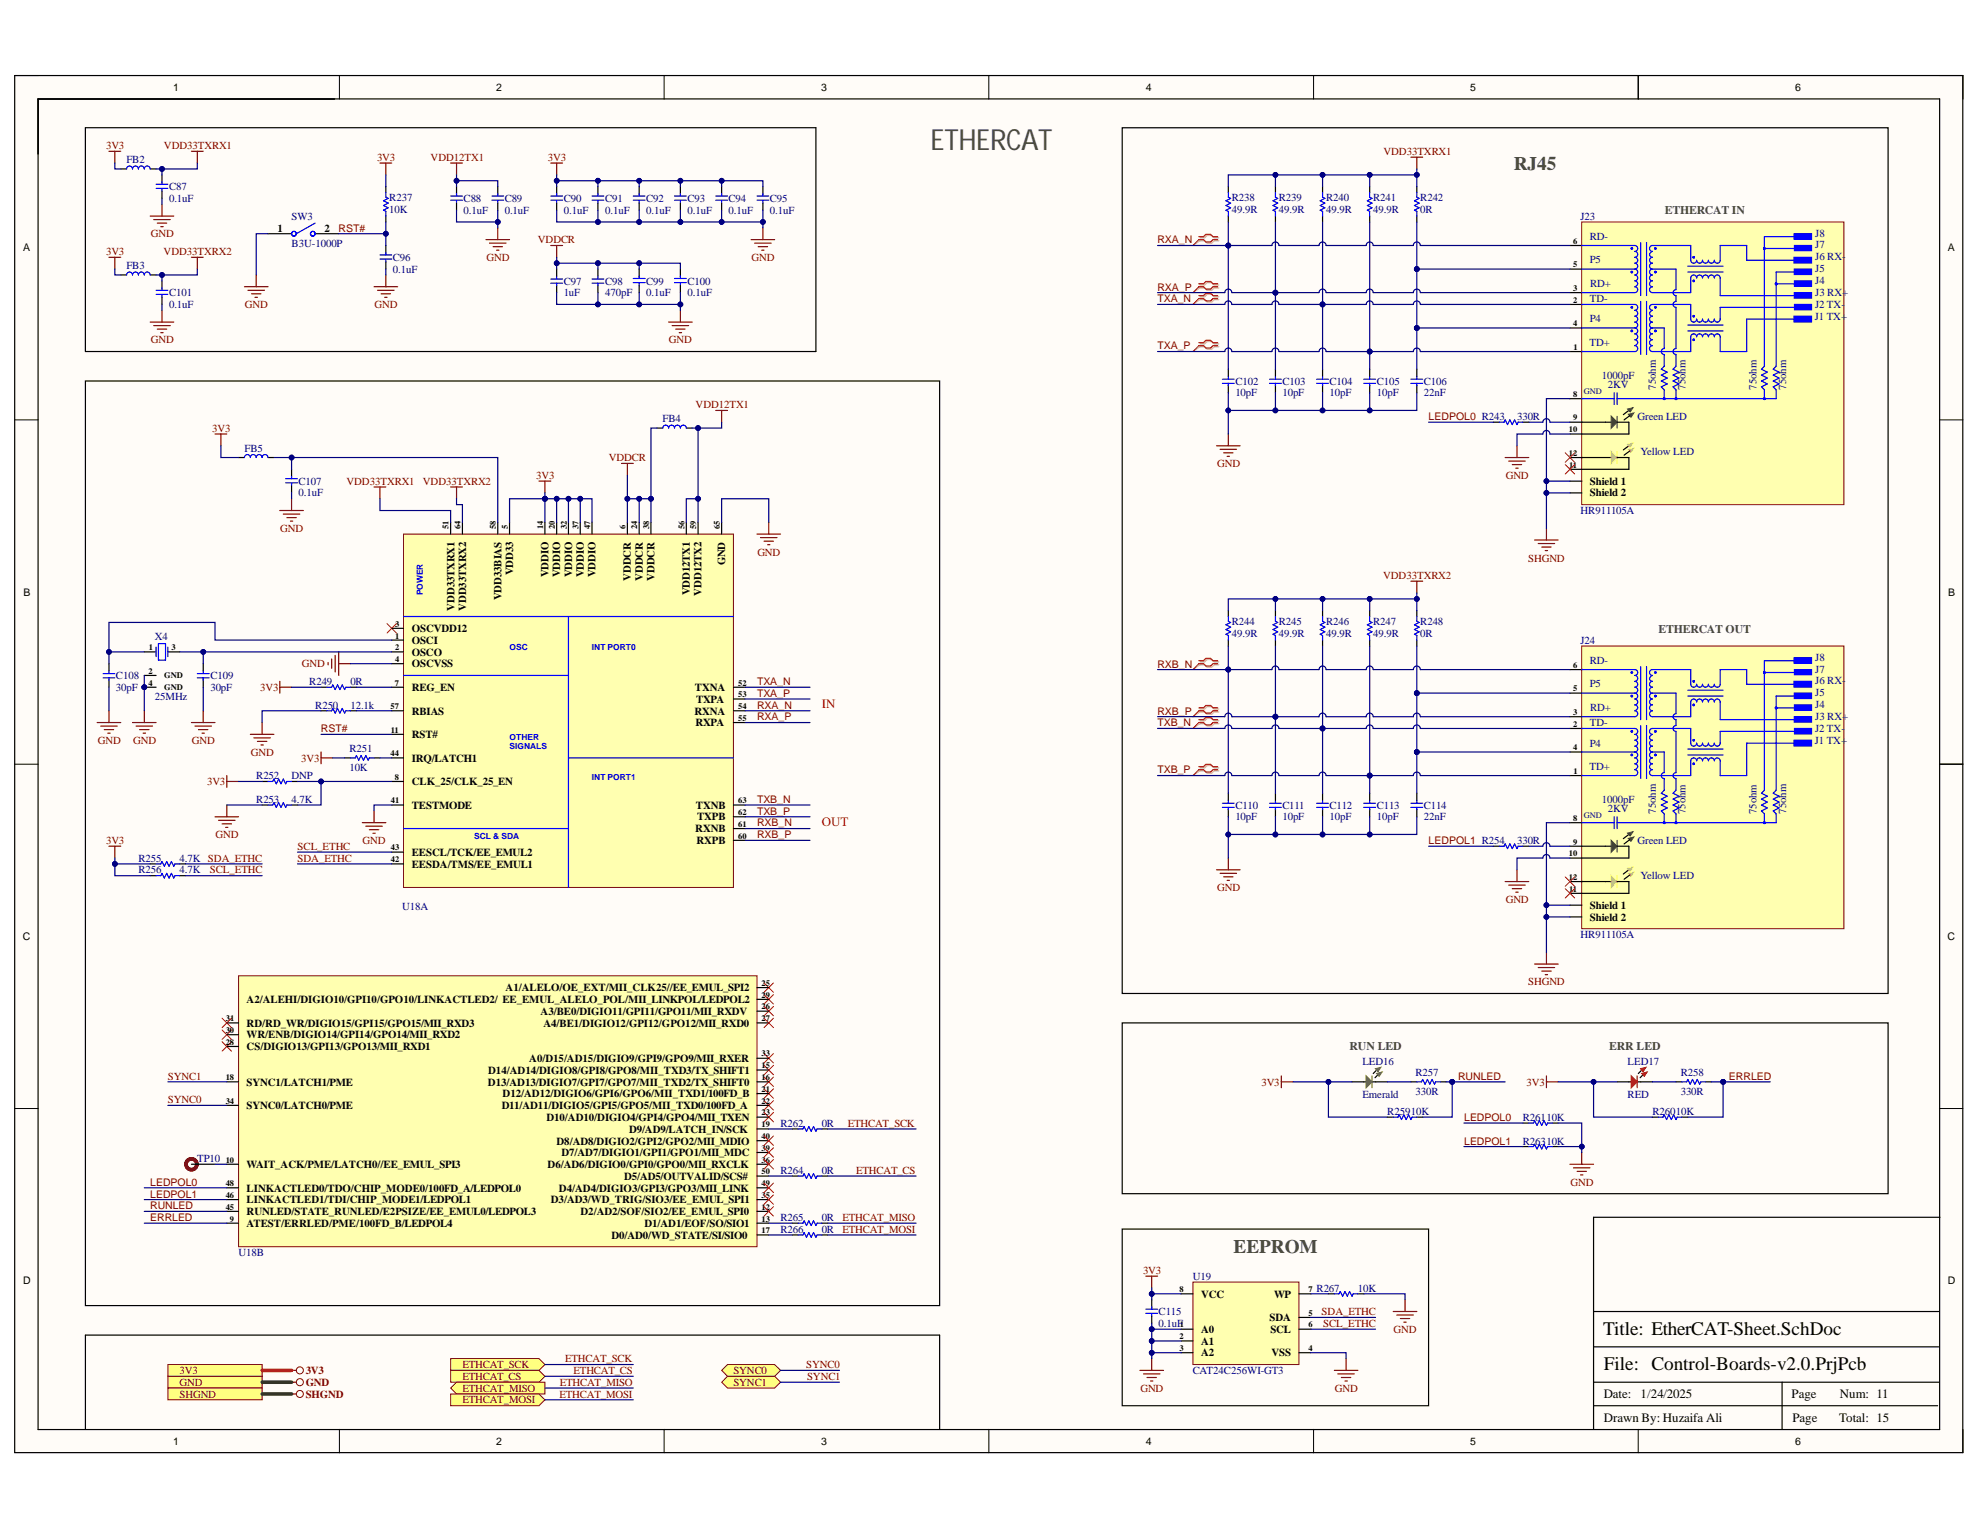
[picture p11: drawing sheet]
<svg xmlns="http://www.w3.org/2000/svg" width="279mm" height="216mm" viewBox="0 0 279 216" stroke-linecap="round" stroke-linejoin="round" font-family="sans-serif">
<defs><g id="words">
<text font-size="4.1" fill="#434343" x="131.3" y="21.1">ETHERCAT</text>
<g font-size="2.7" fill="#434343">
<text x="213.6" y="23.9">RJ45</text>
<text x="174.1" y="176.9">EEPROM</text>
</g>
<g font-size="2.7">
<text x="226.2" y="188.3">Title: EtherCAT-Sheet.SchDoc</text>
<text x="226.3" y="193.3">File: Control-Boards-v2.0.PrjPcb</text>
</g>
<g font-size="1.8" fill="#f00">
<text x="116" y="99.9">IN</text>
<text x="116" y="116.6">OUT</text>
</g>
<g font-size="1.8">
<text x="226.3" y="197.3">Date:</text>
<text x="231.5" y="197.3">1/24/2025</text>
<text x="252.8" y="197.3">Page</text>
<text x="259.6" y="197.3">Num: 11</text>
<text x="226.3" y="200.7">Drawn By: Huzaifa Ali</text>
<text x="252.9" y="200.7">Page</text>
<text x="259.5" y="200.7">Total: 15</text>
</g>
<g font-size="1.6" fill="#434343">
<text x="234.9" y="30.2">ETHERCAT IN</text>
<text x="234" y="89.3">ETHERCAT OUT</text>
<text x="190.4" y="148.2">RUN LED</text>
<text x="227.1" y="148.2">ERR LED</text>
</g>
<g font-size="1.5">
<text x="24.4" y="12.9">1</text>
<text x="70" y="12.9">2</text>
<text x="115.9" y="12.9">3</text>
<text x="161.7" y="12.9">4</text>
<text x="207.5" y="12.9">5</text>
<text x="253.3" y="12.9">6</text>
<text x="3.3" y="35.5">A</text>
<text x="39.2" y="32.7">1</text>
<text x="45.8" y="32.7">2</text>
<text x="274.8" y="35.5">A</text>
<text x="224.4" y="68.4">Shield 1</text>
<text x="224.4" y="70.1">Shield 2</text>
<text x="72.4" y="81.2" transform="rotate(-90 72.4 81.2)">VDD33</text>
<text x="77.4" y="81.5" transform="rotate(-90 77.4 81.5)">VDDIO</text>
<text x="79" y="81.5" transform="rotate(-90 79 81.5)">VDDIO</text>
<text x="80.7" y="81.5" transform="rotate(-90 80.7 81.5)">VDDIO</text>
<text x="82.4" y="81.5" transform="rotate(-90 82.4 81.5)">VDDIO</text>
<text x="84" y="81.5" transform="rotate(-90 84 81.5)">VDDIO</text>
<text x="89" y="81.9" transform="rotate(-90 89 81.9)">VDDCR</text>
<text x="90.7" y="81.9" transform="rotate(-90 90.7 81.9)">VDDCR</text>
<text x="92.4" y="81.9" transform="rotate(-90 92.4 81.9)">VDDCR</text>
<text x="102.3" y="79.8" transform="rotate(-90 102.3 79.8)">GND</text>
<text x="3.3" y="84.1">B</text>
<text x="58.1" y="89.2">OSCVDD12</text>
<text x="64.1" y="86.2" transform="rotate(-90 64.1 86.2)">VDD33TXRX1</text>
<text x="65.8" y="86.2" transform="rotate(-90 65.8 86.2)">VDD33TXRX2</text>
<text x="70.8" y="84.7" transform="rotate(-90 70.8 84.7)">VDD33BIAS</text>
<text x="97.4" y="84" transform="rotate(-90 97.4 84)">VDD12TX1</text>
<text x="99" y="84.1" transform="rotate(-90 99 84.1)">VDD12TX2</text>
<text x="274.9" y="84.1">B</text>
<text x="58.1" y="90.9">OSCI</text>
<text x="58.1" y="92.5">OSCO</text>
<text x="58.1" y="94.2">OSCVSS</text>
<text x="58.1" y="100.8">RBIAS</text>
<text x="58.1" y="97.5">REG_EN</text>
<text x="98" y="100.8">RXNA</text>
<text x="98.1" y="97.5">TXNA</text>
<text x="98.2" y="99.1">TXPA</text>
<text x="58.1" y="104.1">RST#</text>
<text x="58.1" y="107.5">IRQ/LATCH1</text>
<text x="98.2" y="102.5">RXPA</text>
<text x="58.1" y="110.8">CLK_25/CLK_25_EN</text>
<text x="58.1" y="114.1">TESTMODE</text>
<text x="98.1" y="117.5">RXNB</text>
<text x="98.2" y="114.1">TXNB</text>
<text x="98.3" y="119.1">RXPB</text>
<text x="98.4" y="115.8">TXPB</text>
<text x="58.1" y="120.8">EESCL/TCK/EE_EMUL2</text>
<text x="58.1" y="122.4">EESDA/TMS/EE_EMUL1</text>
<text x="224.4" y="128.2">Shield 1</text>
<text x="224.4" y="129.9">Shield 2</text>
<text x="3.2" y="132.7">C</text>
<text x="274.8" y="132.7">C</text>
<text x="34.8" y="141.6">A2/ALEHI/DIGIO10/GPI10/GPO10/LINKACTLED2/ EE_EMUL_ALELO_POL/MII_LINKPOL/LEDPOL2</text>
<text x="71.3" y="139.9">A1/ALELO/OE_EXT/MII_CLK25//EE_EMUL_SPI2</text>
<text x="76.3" y="143.2">A3/BE0/DIGIO11/GPI11/GPO11/MII_RXDV</text>
<text x="34.8" y="144.9">RD/RD_WR/DIGIO15/GPI15/GPO15/MII_RXD3</text>
<text x="34.8" y="146.5">WR/ENB/DIGIO14/GPI14/GPO14/MII_RXD2</text>
<text x="34.8" y="148.2">CS/DIGIO13/GPI13/GPO13/MII_RXD1</text>
<text x="74.7" y="149.8">A0/D15/AD15/DIGIO9/GPI9/GPO9/MII_RXER</text>
<text x="76.7" y="144.9">A4/BE1/DIGIO12/GPI12/GPO12/MII_RXD0</text>
<text x="34.8" y="153.2">SYNC1/LATCH1/PME</text>
<text x="68.8" y="153.2">D13/AD13/DIGIO7/GPI7/GPO7/MII_TXD2/TX_SHIFT0</text>
<text x="68.9" y="151.5">D14/AD14/DIGIO8/GPI8/GPO8/MII_TXD3/TX_SHIFT1</text>
<text x="70.9" y="154.8">D12/AD12/DIGIO6/GPI6/GPO6/MII_TXD1/100FD_B</text>
<text x="34.8" y="156.5">SYNC0/LATCH0/PME</text>
<text x="70.8" y="156.5">D11/AD11/DIGIO5/GPI5/GPO5/MII_TXD0/100FD_A</text>
<text x="77.1" y="158.2">D10/AD10/DIGIO4/GPI4/GPO4/MII_TXEN</text>
<text x="78.5" y="161.5">D8/AD8/DIGIO2/GPI2/GPO2/MII_MDIO</text>
<text x="88.8" y="159.8">D9/AD9/LATCH_IN/SCK</text>
<text x="34.8" y="164.8">WAIT_ACK/PME/LATCH0//EE_EMUL_SPI3</text>
<text x="77.3" y="164.8">D6/AD6/DIGIO0/GPI0/GPO0/MII_RXCLK</text>
<text x="79.2" y="163.2">D7/AD7/DIGIO1/GPI1/GPO1/MII_MDC</text>
<text x="88.1" y="166.5">D5/AD5/OUTVALID/SCS#</text>
<text x="34.8" y="173.1">ATEST/ERRLED/PME/100FD_B/LEDPOL4</text>
<text x="34.8" y="168.1">LINKACTLED0/TDO/CHIP_MODE0/100FD_A/LEDPOL0</text>
<text x="34.8" y="169.8">LINKACTLED1/TDI/CHIP_MODE1/LEDPOL1</text>
<text x="34.8" y="171.4">RUNLED/STATE_RUNLED/E2PSIZE/EE_EMUL0/LEDPOL3</text>
<text x="77.7" y="169.8">D3/AD3/WD_TRIG/SIO3/EE_EMUL_SPI1</text>
<text x="78.9" y="168.1">D4/AD4/DIGIO3/GPI3/GPO3/MII_LINK</text>
<text x="81.9" y="171.4">D2/AD2/SOF/SIO2/EE_EMUL_SPI0</text>
<text x="90.9" y="173.1">D1/AD1/EOF/SO/SIO1</text>
<text x="86.3" y="174.8">D0/AD0/WD_STATE/SI/SIO0</text>
<text x="3.3" y="181.3">D</text>
<text x="169.5" y="183.1">VCC</text>
<text x="179.8" y="183.1">WP</text>
<text x="274.8" y="181.3">D</text>
<text x="169.5" y="188.1">A0</text>
<text x="169.5" y="189.8">A1</text>
<text x="169.5" y="191.4">A2</text>
<text x="179.1" y="186.4">SDA</text>
<text x="179.3" y="188.1">SCL</text>
<text x="179.4" y="191.4">VSS</text>
<text x="24.4" y="203.9">1</text>
<text x="70" y="203.9">2</text>
<text x="115.9" y="203.9">3</text>
<text x="161.7" y="203.9">4</text>
<text x="207.5" y="203.9">5</text>
<text x="253.3" y="203.9">6</text>
</g>
<g font-size="1.5" fill="#800000">
<text x="15" y="21.1">3V3</text>
<text x="23.1" y="21.1">VDD33TXRX1</text>
<text x="53.2" y="22.7">3V3</text>
<text x="60.8" y="22.7">VDD12TX1</text>
<text x="77.3" y="22.7">3V3</text>
<text x="195.2" y="21.9">VDD33TXRX1</text>
<text x="15" y="36">3V3</text>
<text x="21.3" y="33.5">GND</text>
<text x="23.1" y="36">VDD33TXRX2</text>
<text x="47.8" y="32.7">RST#</text>
<text x="75.9" y="34.3">VDDCR</text>
<text x="163.3" y="34.3">RXA_N</text>
<text x="68.6" y="36.8">GND</text>
<text x="106.1" y="36.8">GND</text>
<text x="163.3" y="41">RXA_P</text>
<text x="34.6" y="43.5">GND</text>
<text x="52.9" y="43.5">GND</text>
<text x="163.3" y="42.7">TXA_N</text>
<text x="21.3" y="48.5">GND</text>
<text x="94.4" y="48.5">GND</text>
<text x="163.3" y="49.3">TXA_P</text>
<text x="98.2" y="57.6">VDD12TX1</text>
<text x="201.6" y="59.3">LEDPOL0 R243</text>
<text x="29.9" y="60.9">3V3</text>
<text x="85.9" y="65.1">VDDCR</text>
<text x="171.7" y="65.9">GND</text>
<text x="48.9" y="68.4">VDD33TXRX1</text>
<text x="59.7" y="68.4">VDD33TXRX2</text>
<text x="75.7" y="67.6">3V3</text>
<text x="212.5" y="67.6">GND</text>
<text x="39.5" y="75.1">GND</text>
<text x="106.9" y="78.4">GND</text>
<text x="195.2" y="81.7">VDD33TXRX2</text>
<text x="215.6" y="79.2">SHGND</text>
<text x="42.6" y="94.2">GND</text>
<text x="163.3" y="94.2">RXB_N</text>
<text x="36.7" y="97.5">3V3</text>
<text x="106.8" y="96.7">TXA_N</text>
<text x="106.8" y="98.3">TXA_P</text>
<text x="106.8" y="100">RXA_N</text>
<text x="106.8" y="101.6">RXA_P</text>
<text x="163.3" y="100.8">RXB_P</text>
<text x="13.8" y="105">GND</text>
<text x="18.8" y="105">GND</text>
<text x="27.1" y="105">GND</text>
<text x="35.4" y="106.6">GND</text>
<text x="42.5" y="107.5">3V3</text>
<text x="45.3" y="103.3">RST#</text>
<text x="163.3" y="102.5">TXB_N</text>
<text x="29.2" y="110.8">3V3</text>
<text x="106.8" y="113.3">TXB_N</text>
<text x="163.3" y="109.1">TXB_P</text>
<text x="15" y="119.1">3V3</text>
<text x="30.4" y="118.3">GND</text>
<text x="42" y="119.9">SCL_ETHC</text>
<text x="51.2" y="119.1">GND</text>
<text x="106.8" y="115">TXB_P</text>
<text x="106.8" y="116.6">RXB_N</text>
<text x="106.8" y="118.3">RXB_P</text>
<text x="201.6" y="119.1">LEDPOL1 R254</text>
<text x="29.6" y="123.2">SCL_ETHC</text>
<text x="42" y="121.6">SDA_ETHC</text>
<text x="171.7" y="125.7">GND</text>
<text x="212.5" y="127.4">GND</text>
<text x="215.6" y="139.1">SHGND</text>
<text x="23.7" y="152.3">SYNC1</text>
<text x="23.7" y="155.7">SYNC0</text>
<text x="178" y="153.2">3V3</text>
<text x="205.7" y="152.4">RUNLED</text>
<text x="215.4" y="153.2">3V3</text>
<text x="244" y="152.4">ERRLED</text>
<text x="119.6" y="159">ETHCAT_SCK</text>
<text x="206.6" y="161.5">LEDPOL1</text>
<text x="206.6" y="158.2">LEDPOL0</text>
<text x="21.2" y="167.3">LEDPOL0</text>
<text x="120.8" y="165.7">ETHCAT_CS</text>
<text x="221.6" y="167.3">GND</text>
<text x="21.2" y="169">LEDPOL1</text>
<text x="21.2" y="172.3">ERRLED</text>
<text x="21.2" y="170.6">RUNLED</text>
<text x="118.9" y="172.3">ETHCAT_MISO</text>
<text x="118.9" y="173.9">ETHCAT_MOSI</text>
<text x="161.3" y="179.8">3V3</text>
<text x="186.5" y="185.6">SDA_ETHC</text>
<text x="186.7" y="187.3">SCL_ETHC</text>
<text x="196.7" y="188.1">GND</text>
<text x="25.3" y="195.5">GND</text>
<text x="25.3" y="193.9">3V3</text>
<text x="25.3" y="197.2">SHGND</text>
<text x="43.1" y="195.5">GND</text>
<text x="43.1" y="193.9">3V3</text>
<text x="43.1" y="197.2">SHGND</text>
<text x="65.3" y="193.1">ETHCAT_SCK</text>
<text x="65.3" y="194.7">ETHCAT_CS</text>
<text x="65.3" y="196.4">ETHCAT_MISO</text>
<text x="79" y="197.2">ETHCAT_MOSI</text>
<text x="79" y="195.5">ETHCAT_MISO</text>
<text x="79.8" y="192.2">ETHCAT_SCK</text>
<text x="80.9" y="193.9">ETHCAT_CS</text>
<text x="103.5" y="195.5">SYNC1</text>
<text x="103.5" y="193.9">SYNC0</text>
<text x="113.8" y="193.1">SYNC0</text>
<text x="113.9" y="194.7">SYNC1</text>
<text x="160.9" y="196.4">GND</text>
<text x="188.4" y="196.4">GND</text>
<text x="65.3" y="198">ETHCAT_MOSI</text>
</g>
<g font-size="1.5" fill="#000080">
<text x="17.8" y="23">FB2</text>
<text x="23.9" y="26.9">C87</text>
<text x="23.9" y="28.5">0.1uF</text>
<text x="54.9" y="28.4">R237</text>
<text x="65.4" y="28.5">C88</text>
<text x="71.2" y="28.5">C89</text>
<text x="79.5" y="28.5">C90</text>
<text x="85.4" y="28.5">C91</text>
<text x="91.2" y="28.5">C92</text>
<text x="97" y="28.5">C93</text>
<text x="102.8" y="28.5">C94</text>
<text x="108.6" y="28.5">C95</text>
<text x="173.8" y="28.4">R238</text>
<text x="180.5" y="28.4">R239</text>
<text x="187.1" y="28.4">R240</text>
<text x="193.8" y="28.4">R241</text>
<text x="200.4" y="28.4">R242</text>
<text x="41.1" y="31">SW3</text>
<text x="41.1" y="34.8">B3U-1000P</text>
<text x="54.9" y="30">10K</text>
<text x="65.4" y="30.2">0.1uF</text>
<text x="71.2" y="30.2">0.1uF</text>
<text x="79.5" y="30.2">0.1uF</text>
<text x="85.4" y="30.2">0.1uF</text>
<text x="91.2" y="30.2">0.1uF</text>
<text x="97" y="30.2">0.1uF</text>
<text x="102.8" y="30.2">0.1uF</text>
<text x="108.6" y="30.2">0.1uF</text>
<text x="173.8" y="30">49.9R</text>
<text x="180.5" y="30">49.9R</text>
<text x="187.1" y="30">49.9R</text>
<text x="193.8" y="30">49.9R</text>
<text x="200.4" y="30">0R</text>
<text x="223" y="31">J23</text>
<text x="224.4" y="33.9">RD-</text>
<text x="256.2" y="33.4">J8</text>
<text x="256.2" y="35.1">J7</text>
<text x="17.8" y="38">FB3</text>
<text x="23.9" y="41.8">C101</text>
<text x="55.4" y="36.8">C96</text>
<text x="55.4" y="38.5">0.1uF</text>
<text x="79.5" y="40.2">C97</text>
<text x="79.5" y="41.8">1uF</text>
<text x="85.4" y="40.2">C98</text>
<text x="85.4" y="41.8">470pF</text>
<text x="91.2" y="40.2">C99</text>
<text x="91.2" y="41.8">0.1uF</text>
<text x="97" y="40.2">C100</text>
<text x="97" y="41.8">0.1uF</text>
<text x="224.4" y="37.2">P5</text>
<text x="224.4" y="40.5">RD+</text>
<text x="256.2" y="36.7">J6 RX-</text>
<text x="256.2" y="38.4">J5</text>
<text x="256.2" y="40.1">J4</text>
<text x="256.2" y="41.7">J3 RX+</text>
<text x="23.9" y="43.5">0.1uF</text>
<text x="224.4" y="42.6">TD-</text>
<text x="224.4" y="45.5">P4</text>
<text x="256.1" y="45.1">J1 TX+</text>
<text x="256.2" y="43.4">J2 TX-</text>
<text x="224.3" y="48.8">TD+</text>
<text x="226" y="53.5">1000pF</text>
<text x="93.5" y="59.6">FB4</text>
<text x="174.3" y="54.3">C102</text>
<text x="174.3" y="55.9">10pF</text>
<text x="181" y="54.3">C103</text>
<text x="181" y="55.9">10pF</text>
<text x="187.6" y="54.3">C104</text>
<text x="187.6" y="55.9">10pF</text>
<text x="194.3" y="54.3">C105</text>
<text x="194.3" y="55.9">10pF</text>
<text x="200.9" y="54.3">C106</text>
<text x="200.9" y="55.9">22nF</text>
<text x="214.1" y="59.3">330R</text>
<text x="226.9" y="54.7">2KV</text>
<text x="231.1" y="59.3">Green LED</text>
<text x="233.7" y="55" transform="rotate(-90 233.7 55)">75ohm</text>
<text x="237.8" y="55" transform="rotate(-90 237.8 55)">75ohm</text>
<text x="247.9" y="55" transform="rotate(-90 247.9 55)">75ohm</text>
<text x="252.1" y="55" transform="rotate(-90 252.1 55)">75ohm</text>
<text x="34.5" y="63.8">FB5</text>
<text x="231.5" y="64.3">Yellow LED</text>
<text x="42.1" y="68.4">C107</text>
<text x="42.1" y="70.1">0.1uF</text>
<text x="223" y="72.6">HR911105A</text>
<text x="173.8" y="88.2">R244</text>
<text x="173.8" y="89.8">49.9R</text>
<text x="180.5" y="88.2">R245</text>
<text x="180.5" y="89.8">49.9R</text>
<text x="187.1" y="88.2">R246</text>
<text x="187.1" y="89.8">49.9R</text>
<text x="193.8" y="88.2">R247</text>
<text x="193.8" y="89.8">49.9R</text>
<text x="200.4" y="88.2">R248</text>
<text x="200.4" y="89.8">0R</text>
<text x="16.4" y="95.9">C108</text>
<text x="21.9" y="90.4">X4</text>
<text x="29.7" y="95.9">C109</text>
<text x="223" y="90.9">J24</text>
<text x="224.4" y="93.7">RD-</text>
<text x="256.2" y="93.2">J8</text>
<text x="256.2" y="94.9">J7</text>
<text x="16.4" y="97.5">30pF</text>
<text x="21.9" y="98.8">25MHz</text>
<text x="29.7" y="97.5">30pF</text>
<text x="43.6" y="96.7">R249</text>
<text x="44.5" y="100">R250</text>
<text x="49.4" y="100">12.1k</text>
<text x="49.4" y="96.7">0R</text>
<text x="224.4" y="97">P5</text>
<text x="224.4" y="100.4">RD+</text>
<text x="256.2" y="96.6">J6 RX-</text>
<text x="256.2" y="98.3">J5</text>
<text x="256.2" y="99.9">J4</text>
<text x="256.2" y="101.6">J3 RX+</text>
<text x="49.3" y="106.1">R251</text>
<text x="224.4" y="102.4">TD-</text>
<text x="224.4" y="105.4">P4</text>
<text x="256.1" y="104.9">J1 TX+</text>
<text x="256.2" y="103.2">J2 TX-</text>
<text x="36.2" y="110">R252</text>
<text x="36.2" y="113.3">R253</text>
<text x="41.1" y="110">DNP</text>
<text x="41.1" y="113.3">4.7K</text>
<text x="49.3" y="108.8">10K</text>
<text x="224.3" y="108.7">TD+</text>
<text x="226" y="113.3">1000pF</text>
<text x="174.3" y="114.1">C110</text>
<text x="174.3" y="115.8">10pF</text>
<text x="181" y="114.1">C111</text>
<text x="181" y="115.8">10pF</text>
<text x="187.6" y="114.1">C112</text>
<text x="187.6" y="115.8">10pF</text>
<text x="194.3" y="114.1">C113</text>
<text x="194.3" y="115.8">10pF</text>
<text x="200.9" y="114.1">C114</text>
<text x="200.9" y="115.8">22nF</text>
<text x="214.1" y="119.1">330R</text>
<text x="226.9" y="114.5">2KV</text>
<text x="231.1" y="119.1">Green LED</text>
<text x="233.7" y="114.8" transform="rotate(-90 233.7 114.8)">75ohm</text>
<text x="237.8" y="114.9" transform="rotate(-90 237.8 114.9)">75ohm</text>
<text x="247.9" y="114.9" transform="rotate(-90 247.9 114.9)">75ohm</text>
<text x="252.1" y="114.8" transform="rotate(-90 252.1 114.8)">75ohm</text>
<text x="19.5" y="121.6">R255</text>
<text x="19.5" y="123.2">R256</text>
<text x="25.3" y="121.6">4.7K SDA_ETHC</text>
<text x="25.3" y="123.2">4.7K</text>
<text x="231.5" y="124.1">Yellow LED</text>
<text x="56.8" y="128.4">U18A</text>
<text x="223" y="132.4">HR911105A</text>
<text x="192.3" y="150.3">LED16</text>
<text x="192.3" y="155">Emerald</text>
<text x="199.7" y="151.9">R257</text>
<text x="199.7" y="154.5">330R</text>
<text x="229.7" y="150.3">LED17</text>
<text x="229.7" y="155">RED</text>
<text x="237.2" y="151.9">R258</text>
<text x="237.2" y="154.5">330R</text>
<text x="110.1" y="159">R262</text>
<text x="116" y="159">0R</text>
<text x="195.8" y="157.3">R25910K</text>
<text x="214.9" y="158.2">R26110K</text>
<text x="214.9" y="161.5">R26310K</text>
<text x="233.2" y="157.3">R26010K</text>
<text x="27.8" y="164">TP10</text>
<text x="110.1" y="165.7">R264</text>
<text x="116" y="165.7">0R</text>
<text x="110.1" y="172.3">R265</text>
<text x="110.1" y="173.9">R266</text>
<text x="116" y="172.3">0R</text>
<text x="116" y="173.9">0R</text>
<text x="33.7" y="177.3">U18B</text>
<text x="163.5" y="185.6">C115</text>
<text x="168.3" y="180.6">U19</text>
<text x="185.8" y="182.3">R267</text>
<text x="191.6" y="182.3">10K</text>
<text x="163.5" y="187.3">0.1uF</text>
<text x="168.3" y="193.9">CAT24C256WI-GT3</text>
</g>
<g font-size="1.2">
<text x="222" y="34.4">6</text>
<text x="222" y="37.7">5</text>
<text x="222" y="41.1">3</text>
<text x="222" y="42.7">2</text>
<text x="222" y="46">4</text>
<text x="222" y="49.3">1</text>
<text x="222" y="56">8</text>
<text x="222" y="59.3">9</text>
<text x="221.4" y="61">10</text>
<text x="221.4" y="64.3">12</text>
<text x="221.4" y="66">11</text>
<text x="63.3" y="74.7" transform="rotate(-90 63.3 74.7)">51</text>
<text x="65" y="74.7" transform="rotate(-90 65 74.7)">64</text>
<text x="70" y="74.7" transform="rotate(-90 70 74.7)">58</text>
<text x="71.6" y="74.7" transform="rotate(-90 71.6 74.7)">5</text>
<text x="76.6" y="74.7" transform="rotate(-90 76.6 74.7)">14</text>
<text x="78.3" y="74.7" transform="rotate(-90 78.3 74.7)">20</text>
<text x="80" y="74.7" transform="rotate(-90 80 74.7)">32</text>
<text x="81.6" y="74.7" transform="rotate(-90 81.6 74.7)">37</text>
<text x="83.3" y="74.7" transform="rotate(-90 83.3 74.7)">47</text>
<text x="88.3" y="74.7" transform="rotate(-90 88.3 74.7)">6</text>
<text x="89.9" y="74.7" transform="rotate(-90 89.9 74.7)">24</text>
<text x="91.6" y="74.7" transform="rotate(-90 91.6 74.7)">38</text>
<text x="96.6" y="74.7" transform="rotate(-90 96.6 74.7)">56</text>
<text x="98.2" y="74.7" transform="rotate(-90 98.2 74.7)">59</text>
<text x="101.6" y="74.7" transform="rotate(-90 101.6 74.7)">65</text>
<text x="55.7" y="88.4">3</text>
<text x="21" y="95.1">2</text>
<text x="21" y="91.8">1</text>
<text x="23.2" y="95.7">GND</text>
<text x="24.2" y="91.8">3</text>
<text x="55.7" y="91.8">2</text>
<text x="55.7" y="93.4">4</text>
<text x="55.8" y="90.1">1</text>
<text x="222" y="94.2">6</text>
<text x="21" y="96.7">4</text>
<text x="23.2" y="97.4">GND</text>
<text x="55.1" y="100">57</text>
<text x="55.7" y="96.7">7</text>
<text x="104.2" y="96.7">52</text>
<text x="104.2" y="98.4">53</text>
<text x="104.2" y="100">54</text>
<text x="104.2" y="101.7">55</text>
<text x="222" y="97.5">5</text>
<text x="222" y="100.9">3</text>
<text x="55.1" y="106.7">44</text>
<text x="55.1" y="103.4">11</text>
<text x="222" y="102.5">2</text>
<text x="222" y="105.9">4</text>
<text x="55.1" y="113.4">41</text>
<text x="55.7" y="110">8</text>
<text x="104.2" y="113.4">63</text>
<text x="222" y="109.2">1</text>
<text x="55.1" y="120">43</text>
<text x="104.2" y="118.3">60</text>
<text x="104.2" y="116.7">61</text>
<text x="104.2" y="115">62</text>
<text x="222" y="115.8">8</text>
<text x="222" y="119.2">9</text>
<text x="55.1" y="121.7">42</text>
<text x="221.4" y="120.8">10</text>
<text x="221.4" y="124.2">12</text>
<text x="221.4" y="125.8">11</text>
<text x="107.5" y="142.4">26</text>
<text x="107.5" y="140.8">29</text>
<text x="107.5" y="139.1">25</text>
<text x="31.8" y="145.8">30</text>
<text x="31.8" y="147.4">28</text>
<text x="31.9" y="144.1">31</text>
<text x="107.5" y="144.1">27</text>
<text x="107.5" y="149.1">33</text>
<text x="31.8" y="152.4">18</text>
<text x="31.8" y="155.7">34</text>
<text x="107.5" y="150.8">15</text>
<text x="107.5" y="152.4">16</text>
<text x="107.5" y="154.1">21</text>
<text x="107.5" y="155.7">22</text>
<text x="107.5" y="157.4">23</text>
<text x="107.5" y="159.1">19</text>
<text x="107.5" y="160.7">40</text>
<text x="31.8" y="164">10</text>
<text x="31.8" y="167.4">48</text>
<text x="107.5" y="162.4">39</text>
<text x="107.5" y="164">36</text>
<text x="107.5" y="165.7">50</text>
<text x="107.5" y="167.4">49</text>
<text x="31.8" y="169">46</text>
<text x="31.8" y="170.7">45</text>
<text x="32.4" y="172.4">9</text>
<text x="107.5" y="169">35</text>
<text x="107.5" y="170.7">12</text>
<text x="107.5" y="172.4">13</text>
<text x="107.5" y="174">17</text>
<text x="166.5" y="182.4">8</text>
<text x="184.6" y="185.7">5</text>
<text x="184.6" y="182.4">7</text>
<text x="166.5" y="189">2</text>
<text x="166.5" y="190.6">3</text>
<text x="166.5" y="187.3">1</text>
<text x="184.6" y="190.6">4</text>
<text x="184.6" y="187.3">6</text>
</g>
<g font-size="1.2" fill="#000080">
<text x="223.5" y="55.6">GND</text>
<text x="223.5" y="115.4">GND</text>
</g>
<g font-size="1.2" fill="#00f">
<text x="59.7" y="84" transform="rotate(-90 59.7 84)">POWER</text>
<text x="71.9" y="91.8">OSC</text>
<text x="83.5" y="91.8">INT PORT0</text>
<text x="71.9" y="104.4">OTHER</text>
<text x="71.9" y="105.7">SIGNALS</text>
<text x="83.5" y="110.1">INT PORT1</text>
<text x="66.9" y="118.3">SCL &amp; SDA</text>
</g>
</g></defs>
<g fill="#fffcf8">
<path d="M2.1 10.7h274.9v194.3h-274.9z" fill-rule="evenodd"/>
<path d="M5.4 14h268.3v187.7h-268.3z" fill-rule="evenodd"/>
</g>
<g fill="none" stroke="#000" stroke-width=".14">
<path d="M2.1 10.7h3.3M47.9 10.7v3.3M93.7 10.7v3.3M139.5 10.7v3.3M185.4 10.7v3.3M231.2 10.7v3.3M273.7 10.7h3.3v3.3M2.1 59.2h3.3M273.7 59.2h3.3M2.1 107.8h3.3M273.7 107.8h3.3M2.1 156.4h3.3"/>
<path d="M273.7 156.4h3.3M47.9 201.7v3.3M93.7 201.7v3.3M139.5 201.7v3.3M185.4 201.7v3.3M231.2 201.7v3.3M277 201.7v3.3"/>
</g>
<path d="M2.1 10.7h274.9v194.3h-274.9zM5.4 14h268.3v187.7h-268.3zM231.2 10.7v3.3M273.7 107.8h3.3M194.4 151.7l-.4 .4M273.7 171.8h-48.8v29.9M224.9 198.4h48.5M224.9 195h48.7M224.9 190.1h48.7M224.9 185.1h48.7M251.5 195v6.7" fill="none" stroke="#000" stroke-width=".17"/>
<path d="M194.2 151.5l.8-.2-.4 .6z" fill-rule="evenodd" fill="#0f0"/>
<path d="M194.2 151.5l.8-.2-.4 .6z" fill="none" stroke="#0f0" stroke-width=".14"/>
<path d="M194.3 151l-.5 .5" fill="none" stroke="#000" stroke-width=".17"/>
<path d="M194.1 150.8l.8-.2-.4 .6z" fill-rule="evenodd" fill="#0f0"/>
<path d="M194.1 150.8l.8-.2-.4 .6z" fill="none" stroke="#0f0" stroke-width=".14"/>
<path d="M190.8 152.7h2M193.6 152.7h2.2" fill="none" stroke="#000" stroke-width=".17"/>
<path d="M193.6 151.8v1.7" fill="none" stroke="#0f0" stroke-width=".17"/>
<path d="M192.8 151.8l.8 .9-.8 .8z" fill="#0f0"/>
<path d="M192.8 151.8l.8 .9-.8 .8z" fill="none" stroke="#0f0" stroke-width=".17"/>
<path d="M231.8 151.7l-.4 .4" fill="none" stroke="#000" stroke-width=".17"/>
<path d="M231.7 151.5l.7-.2-.4 .6z" fill-rule="evenodd" fill="#c00"/>
<path d="M231.7 151.5l.7-.2-.4 .6z" fill="none" stroke="#c00" stroke-width=".14"/>
<path d="M231.7 151l-.5 .5" fill="none" stroke="#000" stroke-width=".17"/>
<path d="M231.5 150.8l.8-.2-.4 .6z" fill-rule="evenodd" fill="#c00"/>
<path d="M231.5 150.8l.8-.2-.4 .6z" fill="none" stroke="#c00" stroke-width=".14"/>
<path d="M228.2 152.7h2M231 152.7h2.2" fill="none" stroke="#000" stroke-width=".17"/>
<path d="M231 151.8v1.7" fill="none" stroke="#c00" stroke-width=".17"/>
<path d="M230.2 151.8l.8 .9-.8 .8z" fill="#c00"/>
<path d="M230.2 151.8l.8 .9-.8 .8z" fill="none" stroke="#c00" stroke-width=".17"/>
<g fill="none" stroke="#000" stroke-width=".17">
<path d="M37.8 33h3.3M44.5 33h3.3M54.4 26.3v.9M54.4 30.5v.8M195.8 157.6h.8M199.1 152.7h.8M199.9 157.6h.9M203.2 152.7h.9M214.9 158.5h.8M219 158.5h.9M233.2 157.6h.8M236.5 152.7h.8"/>
<path d="M237.3 157.6h.9M240.7 152.7h.8M214.9 161.8h.8M219 161.8h.9"/>
</g>
<g fill="none" stroke="#00f" stroke-width=".17">
<path d="M44.5 31.5l-2.7 1.5M54.4 27.2v.6l.4 .2-.7 .3 .7 .4-.7 .3 .7 .3-.7 .4 .3 .1v.7M196.6 157.6h.7l.1-.3 .4 .7 .3-.7 .3 .7 .4-.7 .3 .7 .2-.4h.6M199.9 152.7h.7l.2-.4 .3 .7 .3-.7 .4 .7 .3-.7 .3 .7 .2-.3h.6M215.7 158.5h.7l.1-.4 .4 .7 .3-.7 .4 .7 .3-.7 .3 .7 .2-.3h.6M234 157.6h.7l.1-.3 .4 .7 .3-.7 .3 .7 .4-.7 .3 .7 .2-.4h.6M237.3 152.7h.7l.2-.4 .3 .7 .3-.7 .4 .7 .3-.7 .3 .7 .2-.3h.7M215.7 161.8h.7l.1-.3 .4 .6 .3-.6 .4 .6 .3-.6 .3 .6 .2-.3h.6"/>
<circle cx="41.5" cy="33" r=".33"/>
<circle cx="44.1" cy="33" r=".33"/>
</g>
<g fill="none" stroke="#800000" stroke-width=".17">
<path d="M36.2 38.8v1.7M53.6 23h1.7M54.4 23v1.7M54.4 38.8v1.7M34.5 40.5h3.3M35 41h2.3M35.5 41.5h1.3M36 42h.3M52.8 40.5h3.3M53.3 41h2.3M53.8 41.5h1.3M54.3 42h.3"/>
<path d="M30.3 61.2h1.7M31.2 61.2v1.7M39.5 72h3.3M40 72.5h2.3M40.5 73h1.3M41 73.5h.3M41.1 70.4v1.6M76.1 67.9h1.6M76.9 67.9v1.6M87.7 65.4h1.7M88.5 65.4v1.7M106.8 75.4h3.3"/>
<path d="M107.3 75.9h2.3M107.8 76.4h1.3M108.3 76.9h.3M108.5 73.7v1.7M180.8 151.8v1.7M180.8 152.7h1.7M218.2 152.7h1.7M218.2 151.8v1.7M221.5 164.3h3.4M222 164.8h2.4M222.5 165.3h1.4M223 165.8h.4"/>
<path d="M223.2 162.6v1.7"/>
</g>
<circle cx="20.4" cy="97" r=".33" fill="#000080"/>
<circle cx="20.4" cy="97" r=".33" fill="none" stroke="#000080" stroke-width=".14"/>
<path d="M20.4 92h1.6M20.4 95.3h1.6M20.4 97h1.6M23.7 92h1.7" fill="none" stroke="#000" stroke-width=".17"/>
<path d="M22 91.3v1.4M22.4 90.8h1v2.4h-1z" fill="none" stroke="#00f" stroke-width=".17"/>
<circle cx="20.4" cy="97" r=".33" fill="#000080"/>
<circle cx="20.4" cy="97" r=".33" fill="none" stroke="#000080" stroke-width=".14"/>
<path d="M23.7 91.3v1.4M37.8 110.3h.7l.2-.4 .3 .7 .3-.7 .3 .7 .4-.7 .3 .7 .2-.3h.6M37.8 113.6h.7l.2-.3 .3 .6 .3-.6 .3 .6 .4-.6 .3 .6 .2-.3h.6M46.1 100.3h.7l.2-.3 .3 .6 .3-.6 .4 .6 .3-.6 .3 .6 .2-.3h.7" fill="none" stroke="#00f" stroke-width=".17"/>
<g fill="none" stroke="#f00" stroke-width=".14">
<path d="M54.6 88l1.3 1.3M55.9 88l-1.3 1.3M107.8 138.7l1.3 1.3M109.1 138.7l-1.3 1.3M31.3 147l1.4 1.3M31.3 145.3l1.4 1.4M31.3 143.7l1.4 1.3M32.7 147l-1.4 1.3M32.7 145.3l-1.4 1.4M32.7 143.7l-1.4 1.3M107.8 157l1.3 1.3M107.8 155.3l1.3 1.3"/>
<path d="M107.8 153.7l1.3 1.3M107.8 152l1.3 1.3M107.8 150.3l1.3 1.4M107.8 148.7l1.3 1.3M107.8 143.7l1.3 1.3M107.8 142l1.3 1.3M107.8 140.4l1.3 1.3M109.1 157l-1.3 1.3M109.1 155.3l-1.3 1.3M109.1 153.7l-1.3 1.3M109.1 152l-1.3 1.3M109.1 150.3l-1.3 1.4"/>
<path d="M109.1 148.7l-1.3 1.3M109.1 143.7l-1.3 1.3M109.1 142l-1.3 1.3M109.1 140.4l-1.3 1.3"/>
</g>
<g fill="none" stroke="#800000" stroke-width=".17">
<path d="M39.5 96.1v1.7M39.5 97h1.6M46.3 93.5v.3M46.8 93v1.3M47.3 92.5v2.3M47.8 92v3.3M47.8 93.7h1.7M13.7 102h3.3M14.2 102.5h2.3M14.7 103h1.3M15.2 103.5h.3M15.4 100.3v1.7"/>
<path d="M18.7 102h3.3M19.2 102.5h2.3M19.7 103h1.3M20.2 103.5h.3M20.4 100.3v1.7M27 102h3.3M27.5 102.5h2.3M28 103h1.3M28.5 103.5h.3M28.7 100.3v1.7M30.3 115.3h3.4M30.8 115.8h2.4"/>
<path d="M31.3 116.3h1.4M31.8 116.8h.4M32 109.4v1.7M32 113.6v1.7M32 110.3h1.7M35.3 103.6h3.4M35.8 104.1h2.4M36.3 104.6h1.4M36.8 105.1h.4M37 102v1.6M51.1 116.1h3.3M51.6 116.6h2.3"/>
<path d="M52.1 117.1h1.4M52.6 117.6h.3M52.8 114.4v1.7"/>
</g>
<path d="M37 110.3h.8M37 113.6h.8M41.1 110.3h.9M41.1 113.6h.9M45.3 100.3h.8M49.5 100.3h.8" fill="none" stroke="#000" stroke-width=".17"/>
<path d="M56.9 75.4h46.6v49.8h-46.6z" fill-rule="evenodd" fill="#ffffb0"/>
<path d="M56.9 75.4h46.6v49.8h-46.6z" fill="none" stroke="#800000" stroke-width=".14"/>
<path d="M56.9 95.3h23.3M56.9 87h46.6M80.2 87v38.2M56.9 116.9h23.3M80.2 106.9h23.3" fill="none" stroke="#00f" stroke-width=".17"/>
<path d="M71.9 103.3h6.7v3.6h-6.7z" fill-rule="evenodd" fill="#ffffb0"/>
<path d="M71.9 103.3h6.7v3.6h-6.7z" fill="none" stroke="#ffffb0" stroke-width=".14"/>
<g fill="none" stroke="#000" stroke-width=".17">
<path d="M63.6 73.7v1.7M65.3 73.7v1.7M70.2 73.7v1.7M71.9 73.7v1.7M76.9 73.7v1.7M78.6 73.7v1.7M80.2 73.7v1.7M81.9 73.7v1.7M83.5 73.7v1.7M88.5 73.7v1.7M90.2 73.7v1.7M91.9 73.7v1.7"/>
<path d="M96.8 73.7v1.7M98.5 73.7v1.7M101.8 73.7v1.7M55.3 97h1.6M55.3 90.3h1.6M55.3 92h1.6M55.3 88.7h1.6M55.3 93.7h1.6M103.5 97h1.7M103.5 98.6h1.7M55.3 100.3h1.6M55.3 113.6h1.6"/>
<path d="M55.3 110.3h1.6M55.3 103.6h1.6M55.3 106.9h1.6M103.5 100.3h1.7M103.5 102h1.7M103.5 118.6h1.7M103.5 116.9h1.7M103.5 115.3h1.7M103.5 113.6h1.7M55.3 120.2h1.6M55.3 121.9h1.6"/>
</g>
<path d="M33.7 137.7h73.1v38.2h-73.1z" fill-rule="evenodd" fill="#ffffb0"/>
<path d="M33.7 137.7h73.1v38.2h-73.1z" fill="none" stroke="#800000" stroke-width=".14"/>
<g fill="none" stroke="#000" stroke-width=".17">
<path d="M12.1 18h103v31.6h-103zM48.6 106.9h.9M52.8 106.9h.8M106.8 139.4h1.7M32 152.7h1.7M32 156h1.7M32 144.3h1.7M32 146h1.7M32 147.7h1.7M106.8 152.7h1.7M106.8 156h1.7M106.8 144.3h1.7"/>
<path d="M106.8 142.7h1.7M106.8 141h1.7M106.8 149.3h1.7M106.8 151h1.7M106.8 154.3h1.7M106.8 157.6h1.7M106.8 159.3h1.7M27 164.3h3.3M32 164.3h1.7M32 169.3h1.7M32 170.9h1.7M32 172.6h1.7"/>
<path d="M32 167.6h1.7M106.8 161h1.7M106.8 162.6h1.7M106.8 164.3h1.7M106.8 166h1.7M106.8 169.3h1.7M106.8 170.9h1.7M106.8 172.6h1.7M106.8 167.6h1.7M106.8 174.3h1.7"/>
</g>
<circle cx="27" cy="164.3" r=".77" fill="none" stroke="#5b0f00" stroke-width=".51"/>
<path d="M49.5 106.9h.6l.2-.3 .3 .7 .4-.7 .3 .7 .3-.7 .4 .7 .1-.4h.7" fill="none" stroke="#00f" stroke-width=".17"/>
<path d="M45.3 106.1v1.7M45.3 106.9h1.7" fill="none" stroke="#800000" stroke-width=".17"/>
<path d="M223.2 31.3h37v39.9h-37z" fill-rule="evenodd" fill="#ffffb0"/>
<path d="M223.2 31.3h37v39.9h-37z" fill="none" stroke="#800000" stroke-width=".14"/>
<path d="M253.2 44.6h2.4v.8h-2.4z" fill-rule="evenodd" fill="#00f"/>
<path d="M253.2 44.6h2.4v.8h-2.4z" fill="none" stroke="#00f" stroke-width=".17"/>
<path d="M253.2 36.3h2.4v.8h-2.4z" fill-rule="evenodd" fill="#00f"/>
<path d="M253.2 36.3h2.4v.8h-2.4z" fill="none" stroke="#00f" stroke-width=".17"/>
<path d="M253.2 33h2.4v.8h-2.4z" fill-rule="evenodd" fill="#00f"/>
<path d="M253.2 33h2.4v.8h-2.4z" fill="none" stroke="#00f" stroke-width=".17"/>
<path d="M253.2 41.3h2.4v.8h-2.4z" fill-rule="evenodd" fill="#00f"/>
<path d="M253.2 41.3h2.4v.8h-2.4z" fill="none" stroke="#00f" stroke-width=".17"/>
<path d="M253.2 38h2.4v.7h-2.4z" fill-rule="evenodd" fill="#00f"/>
<path d="M253.2 38h2.4v.7h-2.4z" fill="none" stroke="#00f" stroke-width=".17"/>
<path d="M253.2 43h2.4v.7h-2.4z" fill-rule="evenodd" fill="#00f"/>
<path d="M253.2 43h2.4v.7h-2.4z" fill="none" stroke="#00f" stroke-width=".17"/>
<path d="M253.2 39.6h2.4v.8h-2.4z" fill-rule="evenodd" fill="#00f"/>
<path d="M253.2 39.6h2.4v.8h-2.4z" fill="none" stroke="#00f" stroke-width=".17"/>
<path d="M253.2 34.6h2.4v.8h-2.4z" fill-rule="evenodd" fill="#00f"/>
<g fill="none" stroke="#00f" stroke-width=".17">
<path d="M223.2 34.6h7.5a.42 .42 0 0 1 .4 .5 .42 .42 0 0 1-.4 .4 .42 .42 0 0 1 .4 .4 .42 .42 0 0 1-.4 .4 .41 .41 0 0 1 .4 .4 .41 .41 0 0 1-.4 .4 .42 .42 0 0 1 .4 .5 .42 .42 0 0 1-.4 .4M223.2 38h7.5M230.2 38.3h.1v.2h-.1zM230.7 38a.42 .42 0 0 1 .4 .4 .42 .42 0 0 1-.4 .4 .41 .41 0 0 1 .4 .4 .41 .41 0 0 1-.4 .4 .42 .42 0 0 1 .4 .4 .42 .42 0 0 1-.4 .5 .41 .41 0 0 1 .4 .4 .41 .41 0 0 1-.4 .4h-7.5M231.5 34.2v7.5M232.3 34.2v7.5M233.2 38a.42 .42 0 0 0-.4 .4 .42 .42 0 0 0 .4 .4 .41 .41 0 0 0-.4 .4 .41 .41 0 0 0 .4 .4 .42 .42 0 0 0-.4 .4 .42 .42 0 0 0 .4 .5 .41 .41 0 0 0-.4 .4 .41 .41 0 0 0 .4 .4h5.4v-2.1a.42 .42 0 0 1 .4-.4 .42 .42 0 0 1 .4 .4 .41 .41 0 0 1 .4-.4 .41 .41 0 0 1 .4 .4 .42 .42 0 0 1 .5-.4 .42 .42 0 0 1 .4 .4 .42 .42 0 0 1 .4-.4 .42 .42 0 0 1 .4 .4 .41 .41 0 0 1 .4-.4 .41 .41 0 0 1 .4 .4v2.5h10.8M233.2 38h3.3v2.9a.42 .42 0 0 0-.4 .4 .42 .42 0 0 0 .4 .4v.8a.42 .42 0 0 0-.4 .5 .42 .42 0 0 0 .4 .4v5.8a.42 .42 0 0 0-.4 .4 .42 .42 0 0 0 .4 .4v1.7l-.4 .4 .8 .4-.8 .4 .8 .5-.8 .4 .8 .4-.8 .4 .4 .4v1.3M233.5 38.3h.2v.2h-.2zM238.2 38.4h5M238.2 37.6h5M238.9 39.6h.2v.1h-.2z"/>
<path d="M238.9 36.2h.2v.2h-.2zM249 35.1h4.5M250.6 40h.1v.1h-.1zM253.2 34.6h2.4v.8h-2.4zM253.5 36.7h-7v-2.1h-3.8v2.1a.41 .41 0 0 1-.4 .4 .41 .41 0 0 1-.4-.4 .42 .42 0 0 1-.4 .4 .42 .42 0 0 1-.4-.4 .42 .42 0 0 1-.4 .4 .42 .42 0 0 1-.5-.4 .41 .41 0 0 1-.4 .4 .41 .41 0 0 1-.4-.4 .42 .42 0 0 1-.4 .4 .42 .42 0 0 1-.4-.4v-2.1h-5.4a.42 .42 0 0 0-.4 .5 .42 .42 0 0 0 .4 .4 .42 .42 0 0 0-.4 .4 .42 .42 0 0 0 .4 .4 .41 .41 0 0 0-.4 .4 .41 .41 0 0 0 .4 .4 .42 .42 0 0 0-.4 .5 .42 .42 0 0 0 .4 .4M253.5 33.4h-4.5v18.3l-.4 .4 .8 .4-.8 .4 .8 .5-.8 .4 .8 .4-.8 .4 .4 .4v1.3M253.5 38.4h-2.9v13.3l-.4 .4 .8 .4-.8 .4 .8 .5-.8 .4 .8 .4-.8 .4 .4 .4v1.3h-22.4M223.2 43h7.5a.41 .41 0 0 1 .4 .4 .41 .41 0 0 1-.4 .4 .42 .42 0 0 1 .4 .4 .42 .42 0 0 1-.4 .4 .42 .42 0 0 1 .4 .4 .42 .42 0 0 1-.4 .5 .41 .41 0 0 1 .4 .4 .41 .41 0 0 1-.4 .4M223.2 46.3h7.5M223.2 56.3h4.6M227.8 55.4v1.7M228.2 55.4v1.7"/>
<path d="M230.2 43.3h.1v.1h-.1zM230.2 46.6h.1v.2h-.1zM230.7 46.3a.42 .42 0 0 1 .4 .4 .42 .42 0 0 1-.4 .4 .41 .41 0 0 1 .4 .4 .41 .41 0 0 1-.4 .4 .42 .42 0 0 1 .4 .5 .42 .42 0 0 1-.4 .4 .42 .42 0 0 1 .4 .4 .42 .42 0 0 1-.4 .4h-7.5M231.5 42.5v7.5M232.3 42.5v7.5M233.2 46.3h1.6v2.9a.42 .42 0 0 0-.4 .4 .42 .42 0 0 0 .4 .4v1.7l-.4 .4 .9 .4-.9 .4 .9 .5-.9 .4 .9 .4-.9 .4 .4 .4v1.3M233.5 43.3h.2v.1h-.2zM233.5 46.6h.2v.2h-.2zM238.2 45.9h5M238.2 46.7h5M238.9 44.6h.2v.1h-.2zM238.9 47.9h.2v.1h-.2z"/>
<path d="M250.6 40.1h2.9M253.5 43.4h-10.8v1.6a.41 .41 0 0 1-.4 .5 .41 .41 0 0 1-.4-.5 .42 .42 0 0 1-.4 .5 .42 .42 0 0 1-.4-.5 .42 .42 0 0 1-.4 .5 .42 .42 0 0 1-.5-.5 .41 .41 0 0 1-.4 .5 .41 .41 0 0 1-.4-.5 .42 .42 0 0 1-.4 .5 .42 .42 0 0 1-.4-.5v-2h-5.4a.41 .41 0 0 0-.4 .4 .41 .41 0 0 0 .4 .4 .42 .42 0 0 0-.4 .4 .42 .42 0 0 0 .4 .4 .42 .42 0 0 0-.4 .4 .42 .42 0 0 0 .4 .5 .41 .41 0 0 0-.4 .4 .41 .41 0 0 0 .4 .4M253.5 45h-7v4.6h-3.8v-2.1a.41 .41 0 0 0-.4-.4 .41 .41 0 0 0-.4 .4 .42 .42 0 0 0-.4-.4 .42 .42 0 0 0-.4 .4 .42 .42 0 0 0-.4-.4 .42 .42 0 0 0-.5 .4 .41 .41 0 0 0-.4-.4 .41 .41 0 0 0-.4 .4 .42 .42 0 0 0-.4-.4 .42 .42 0 0 0-.4 .4v2.1h-5.4a.42 .42 0 0 1-.4-.4 .42 .42 0 0 1 .4-.4 .42 .42 0 0 1-.4-.4 .42 .42 0 0 1 .4-.5 .41 .41 0 0 1-.4-.4 .41 .41 0 0 1 .4-.4 .42 .42 0 0 1-.4-.4 .42 .42 0 0 1 .4-.4"/>
<circle cx="230.3" cy="38.4" r=".1"/>
<circle cx="230.3" cy="35.1" r=".1"/>
<circle cx="233.6" cy="35.1" r=".1"/>
<circle cx="233.6" cy="38.4" r=".1"/>
<circle cx="249" cy="35.1" r=".12"/>
<circle cx="230.3" cy="43.4" r=".1"/>
<circle cx="233.6" cy="43.4" r=".1"/>
<circle cx="234.8" cy="56.3" r=".12"/>
<circle cx="236.5" cy="56.3" r=".12"/>
<circle cx="249" cy="56.3" r=".12"/>
</g>
<path d="M221.5 34.6h1.7M221.5 38h1.7M221.5 41.3h1.7M221.5 43h1.7M221.5 46.3h1.7M221.5 49.6h1.7M221.5 56.3h1.7M221.5 59.6h1.7M226.5 59.6h.9M221.5 67.9h1.7M221.5 69.6h1.7M221.5 61.2h1.7" fill="none" stroke="#000" stroke-width=".17"/>
<path d="M227.4 58.8l.8 .8-.8 .8z" fill="#38761d"/>
<path d="M227.4 58.8l.8 .8-.8 .8zM228.2 58.8v1.6" fill="none" stroke="#38761d" stroke-width=".17"/>
<path d="M228.2 59.6h1.6M229.8 57.9l-.7 .6" fill="none" stroke="#000" stroke-width=".17"/>
<path d="M229.7 57.7l.7-.2-.3 .6z" fill-rule="evenodd" fill="#38761d"/>
<path d="M229.7 57.7l.7-.2-.3 .6z" fill="none" stroke="#38761d" stroke-width=".14"/>
<path d="M229.8 58.5l.8-.2-.4 .6z" fill-rule="evenodd" fill="#38761d"/>
<path d="M229.8 58.5l.8-.2-.4 .6z" fill="none" stroke="#38761d" stroke-width=".14"/>
<path d="M223.2 59.6h3.3M229.8 59.6v1.6h-6.6M230 58.7l-.8 .5M221.5 66.2h1.7M221.5 64.6h1.7M226.5 64.6h.9" fill="none" stroke="#000" stroke-width=".17"/>
<path d="M227.4 63.7l.8 .9-.8 .8z" fill="#f1c232"/>
<path d="M227.4 63.7l.8 .9-.8 .8zM228.2 63.7v1.7" fill="none" stroke="#f1c232" stroke-width=".17"/>
<path d="M228.2 64.6h1.6M229.8 62.9l-.7 .6" fill="none" stroke="#000" stroke-width=".17"/>
<path d="M229.7 62.7l.7-.2-.3 .6z" fill-rule="evenodd" fill="#f1c232"/>
<path d="M229.7 62.7l.7-.2-.3 .6z" fill="none" stroke="#f1c232" stroke-width=".14"/>
<path d="M229.8 63.4l.8-.1-.4 .5z" fill-rule="evenodd" fill="#f1c232"/>
<path d="M229.8 63.4l.8-.1-.4 .5z" fill="none" stroke="#f1c232" stroke-width=".14"/>
<g fill="none" stroke="#000" stroke-width=".17">
<path d="M173.3 26.3v.9M173.3 30.5v.8M180 26.3v.9M180 30.5v.8M186.6 26.3v.9M186.6 30.5v.8M193.3 26.3v.9M193.3 30.5v.8M199.9 26.3v.9M199.9 30.5v.8M173.3 52.1v1M173.3 54.3v1.1"/>
<path d="M180 52.1v1M180 54.3v1.1M186.6 52.1v1M186.6 54.3v1.1M193.3 52.1v1M193.3 54.3v1.1M199.9 52.1v1M199.9 54.3v1.1M33.7 64.6h.8M37.8 64.6h.9M92.7 60.4h.8M96.8 60.4h.9"/>
<path d="M223.2 64.6h3.3M229.8 64.6v1.6h-6.6M230 63.6l-.8 .6M15.4 93.7v.9M15.4 95.9v1.1M28.7 93.7v.9M28.7 95.9v1.1"/>
</g>
<g fill="none" stroke="#800000" stroke-width=".17">
<path d="M199.1 22.2h1.7M199.9 22.2v1.6M101 57.9h1.7M101.8 57.9v1.7M52.8 68.7h1.6M53.6 68.7v1.7M63.6 68.7h1.7M64.4 68.7v1.7M171.7 62.9h3.3M172.2 63.4h2.3M172.7 63.9h1.3M173.2 64.4h.3"/>
<path d="M173.3 61.2v1.7M160.9 193.4h3.3M161.4 193.9h2.3M161.7 180.1h1.6M161.9 194.4h1.3M162.4 194.9h.3M162.5 180.1v1.6M162.5 191.7v1.7M188.3 193.4h3.3M188.8 193.9h2.3M189.3 194.4h1.3M189.8 194.9h.3"/>
<path d="M189.9 191.7v1.7M196.6 185.1h3.3M197.1 185.6h2.3M197.6 186.1h1.3M198.1 186.6h.3M198.3 183.4v1.7"/>
</g>
<g fill="none" stroke="#00f" stroke-width=".17">
<path d="M173.3 27.2v.6l.4 .2-.7 .3 .7 .4-.7 .3 .7 .3-.7 .4 .3 .1v.7M180 27.2v.6l.3 .2-.7 .3 .7 .4-.7 .3 .7 .3-.7 .4 .4 .1v.7M186.6 27.2v.6l.4 .2-.7 .3 .7 .4-.7 .3 .7 .3-.7 .4 .3 .1v.7M193.3 27.2v.6l.3 .2-.7 .3 .7 .4-.7 .3 .7 .3-.7 .4 .4 .1v.7M199.9 27.2v.6l.4 .2-.7 .3 .7 .4-.7 .3 .7 .3-.7 .4 .3 .1v.7M172.5 54.1h1.7M172.5 53.5h1.7M173.3 53.1v.3M173.3 54.1v.3M179.1 54.1h1.7M179.1 53.5h1.7M180 53.1v.3"/>
<path d="M180 54.1v.3M185.8 54.1h1.7M185.8 53.5h1.7M186.6 53.1v.3M186.6 54.1v.3M192.4 54.1h1.7M192.4 53.5h1.7M193.3 53.1v.3M193.3 54.1v.3M199.1 54.1h1.7M199.1 53.5h1.7M199.9 53.1v.3"/>
<path d="M199.9 54.1v.3M34.5 64.6a.42 .42 0 0 1 .4-.5 .42 .42 0 0 1 .4 .5 .41 .41 0 0 1 .4-.5 .41 .41 0 0 1 .5 .5 .42 .42 0 0 1 .4-.5 .42 .42 0 0 1 .4 .5 .41 .41 0 0 1 .4-.5 .41 .41 0 0 1 .4 .5M93.5 60.4a.42 .42 0 0 1 .4-.4 .42 .42 0 0 1 .5 .4 .41 .41 0 0 1 .4-.4 .41 .41 0 0 1 .4 .4 .41 .41 0 0 1 .4-.4 .41 .41 0 0 1 .4 .4 .42 .42 0 0 1 .4-.4 .42 .42 0 0 1 .4 .4M14.5 95.6h1.7M14.5 95.1h1.7M15.4 94.6v.4M15.4 95.6v.4M27.8 95.6h1.7M27.8 95.1h1.7M28.7 94.6v.4M28.7 95.6v.4"/>
</g>
<path d="M169.2 33.8l-.9 .8M169.2 40.5l-.9 .8M169.2 42.1l-.9 .9M169.2 48.8l-.9 .8M220.9 65.6l1.3 1.3M220.9 63.9l1.3 1.3M222.2 65.6l-1.3 1.3M222.2 63.9l-1.3 1.3" fill="none" stroke="#f00" stroke-width=".14"/>
<path d="M169.3 33.6h.7l.3-.4h.7l.3 .4h.7M169.3 34h.7l.3 .3h.7l.3-.3h.7M169.3 40.2h.7l.3-.3h.7l.3 .3h.7M169.3 40.6h.7l.3 .4h.7l.3-.4h.7M169.3 41.9h.7l.3-.4h.7l.3 .4h.7M169.3 42.3h.7l.3 .3h.7l.3-.3h.7M169.3 48.5h.7l.3-.3h.7l.3 .3h.7M169.3 48.9h.7l.3 .4h.7l.3-.4h.7" fill="none" stroke="#d0a19e" stroke-width=".17"/>
<path d="M169.3 34l-1 .6M169.3 40.6l-1 .7M169.3 42.3l-1 .7M169.3 48.9l-1 .7" fill="none" stroke="#d0a19e" stroke-width=".14"/>
<path d="M169.2 33.4h.6l.4-.3h.6l.4 .3h.6M169.2 33.8h.6l.4 .3h.6l.4-.3h.6M169.2 40h.6l.4-.3h.6l.4 .3h.6M169.2 40.5h.6l.4 .3h.6l.4-.3h.6M169.2 41.7h.6l.4-.3h.6l.4 .3h.6M169.2 42.1h.6l.4 .4h.6l.4-.4h.6M169.2 48.4h.6l.4-.4h.6l.4 .4h.6M169.2 48.8h.6l.4 .3h.6l.4-.3h.6" fill="none" stroke="#f00" stroke-width=".17"/>
<path d="M168.3 180.9h15v11.7h-15z" fill-rule="evenodd" fill="#ffffb0"/>
<path d="M168.3 180.9h15v11.7h-15z" fill="none" stroke="#800000" stroke-width=".14"/>
<g fill="none" stroke="#000" stroke-width=".17">
<path d="M17 23.8h.9M17 38.8h.9M21.2 23.8h.8M21.2 38.8h.8M78.6 38v1M84.4 38v1M78.6 40.2v1.1M84.4 40.2v1.1M210.7 59.6h.9M214.9 59.6h.8M21.2 121.9h.8M21.2 123.6h.8"/>
<path d="M25.4 121.9h.8M25.4 123.6h.8M158.4 173.4h43.2v25h-43.2zM166.7 187.6h1.6M166.7 189.2h1.6M166.7 190.9h1.6M166.7 182.6h1.6M183.3 187.6h1.7M183.3 190.9h1.7M183.3 185.9h1.7M183.3 182.6h1.7"/>
</g>
<g fill="none" stroke="#00f" stroke-width=".17">
<path d="M17.9 23.8a.42 .42 0 0 1 .4-.4 .42 .42 0 0 1 .4 .4 .41 .41 0 0 1 .4-.4 .41 .41 0 0 1 .4 .4 .42 .42 0 0 1 .4-.4 .42 .42 0 0 1 .5 .4 .41 .41 0 0 1 .4-.4 .41 .41 0 0 1 .4 .4M17.9 38.8a.42 .42 0 0 1 .4-.4 .42 .42 0 0 1 .4 .4 .41 .41 0 0 1 .4-.4 .41 .41 0 0 1 .4 .4 .42 .42 0 0 1 .4-.4 .42 .42 0 0 1 .5 .4 .41 .41 0 0 1 .4-.4 .41 .41 0 0 1 .4 .4M77.7 40h1.7M77.7 39.4h1.7M78.6 39v.3M78.6 40v.3M83.5 40h1.7M83.5 39.4h1.7M84.4 39v.3M84.4 40v.3M211.6 59.6h.6l.2-.4 .3 .7 .4-.7 .3 .7 .3-.7 .4 .7 .1-.3h.7M22 121.9h.7l.2-.3 .3 .6 .3-.6 .4 .6 .3-.6 .3 .6 .2-.3h.7"/>
<path d="M22 123.6h.7l.2-.4 .3 .7 .3-.7 .4 .7 .3-.7 .3 .7 .2-.3h.7"/>
</g>
<g fill="none" stroke="#800000" stroke-width=".17">
<path d="M15.4 21.3h1.6M15.4 36.3h1.6M16.2 21.3v1.7M16.2 36.3v1.7M21.2 30.5h3.3M21.7 31h2.3M22.2 31.5h1.3M22.7 32h.3M22.9 28.8v1.7M27 21.3h1.7M27 36.3h1.7M27.8 21.3v1.7"/>
<path d="M27.8 36.3v1.7M63.6 23h1.7M64.4 23v1.7M68.6 33.8h3.3M69.1 34.3h2.3M69.6 34.8h1.3M70.1 35.3h.3M70.2 32.2v1.6M77.7 23h1.7M77.7 34.6h1.7M78.6 23v1.7M78.6 34.6v1.7"/>
<path d="M106 33.8h3.3M106.5 34.3h2.3M107 34.8h1.3M107.5 35.3h.3M107.7 32.2v1.6M21.2 45.4h3.3M21.7 45.9h2.3M22.2 46.4h1.3M22.7 46.9h.3M22.9 43.8v1.6M94.4 45.5h3.3M94.8 45.9h2.4"/>
<path d="M95.3 46.4h1.4M95.8 46.9h.4M96 43.8v1.7M212.4 64.6h3.3M212.9 65.1h2.3M213.4 65.6h1.3M213.9 66.1h.3M214.1 62.9v1.7M15.4 119.4h1.6M16.2 119.4v1.7"/>
</g>
<path d="M223.2 91.2h37v39.8h-37z" fill-rule="evenodd" fill="#ffffb0"/>
<path d="M223.2 91.2h37v39.8h-37z" fill="none" stroke="#800000" stroke-width=".14"/>
<path d="M253.2 104.5h2.4v.8h-2.4z" fill-rule="evenodd" fill="#00f"/>
<path d="M253.2 104.5h2.4v.8h-2.4z" fill="none" stroke="#00f" stroke-width=".17"/>
<path d="M253.2 96.1h2.4v.9h-2.4z" fill-rule="evenodd" fill="#00f"/>
<path d="M253.2 96.1h2.4v.9h-2.4z" fill="none" stroke="#00f" stroke-width=".17"/>
<path d="M253.2 92.8h2.4v.8h-2.4z" fill-rule="evenodd" fill="#00f"/>
<path d="M253.2 92.8h2.4v.8h-2.4z" fill="none" stroke="#00f" stroke-width=".17"/>
<path d="M253.2 101.1h2.4v.8h-2.4z" fill-rule="evenodd" fill="#00f"/>
<path d="M253.2 101.1h2.4v.8h-2.4z" fill="none" stroke="#00f" stroke-width=".17"/>
<path d="M253.2 97.8h2.4v.8h-2.4z" fill-rule="evenodd" fill="#00f"/>
<path d="M253.2 97.8h2.4v.8h-2.4z" fill="none" stroke="#00f" stroke-width=".17"/>
<path d="M253.2 102.8h2.4v.8h-2.4z" fill-rule="evenodd" fill="#00f"/>
<path d="M253.2 102.8h2.4v.8h-2.4z" fill="none" stroke="#00f" stroke-width=".17"/>
<path d="M253.2 99.5h2.4v.7h-2.4z" fill-rule="evenodd" fill="#00f"/>
<path d="M253.2 99.5h2.4v.7h-2.4z" fill="none" stroke="#00f" stroke-width=".17"/>
<path d="M253.2 94.5h2.4v.7h-2.4z" fill-rule="evenodd" fill="#00f"/>
<g fill="none" stroke="#00f" stroke-width=".17">
<path d="M223.2 94.5h7.5a.41 .41 0 0 1 .4 .4 .41 .41 0 0 1-.4 .4 .42 .42 0 0 1 .4 .4 .42 .42 0 0 1-.4 .4 .41 .41 0 0 1 .4 .5 .41 .41 0 0 1-.4 .4 .42 .42 0 0 1 .4 .4 .42 .42 0 0 1-.4 .4M223.2 97.8h7.5M230.2 98.2h.1v.1h-.1zM230.7 97.8a.42 .42 0 0 1 .4 .4 .42 .42 0 0 1-.4 .4 .41 .41 0 0 1 .4 .5 .41 .41 0 0 1-.4 .4 .42 .42 0 0 1 .4 .4 .42 .42 0 0 1-.4 .4 .42 .42 0 0 1 .4 .4 .42 .42 0 0 1-.4 .4h-7.5M231.5 94.1v7.4M232.3 94.1v7.4M233.2 97.8a.42 .42 0 0 0-.4 .4 .42 .42 0 0 0 .4 .4 .41 .41 0 0 0-.4 .5 .41 .41 0 0 0 .4 .4 .42 .42 0 0 0-.4 .4 .42 .42 0 0 0 .4 .4 .42 .42 0 0 0-.4 .4 .42 .42 0 0 0 .4 .4h5.4v-2a.42 .42 0 0 1 .4-.5 .42 .42 0 0 1 .4 .5 .41 .41 0 0 1 .4-.5 .41 .41 0 0 1 .4 .5 .42 .42 0 0 1 .5-.5 .42 .42 0 0 1 .4 .5 .42 .42 0 0 1 .4-.5 .42 .42 0 0 1 .4 .5 .41 .41 0 0 1 .4-.5 .41 .41 0 0 1 .4 .5v2.4h10.8M233.2 97.8h3.3v2.9a.42 .42 0 0 0-.4 .4 .42 .42 0 0 0 .4 .4v.9a.41 .41 0 0 0-.4 .4 .41 .41 0 0 0 .4 .4v5.8a.41 .41 0 0 0-.4 .4 .41 .41 0 0 0 .4 .5v1.6l-.4 .4 .8 .5-.8 .4 .8 .4-.8 .4 .8 .4-.8 .4 .4 .4v1.3M233.5 98.2h.2v.1h-.2zM238.2 98.2h5M238.2 97.4h5M238.9 96.1h.2v.1h-.2z"/>
<path d="M238.9 99.4h.2v.1h-.2zM249 94.9h4.5M250.6 99.9h2.9M253.2 94.5h2.4v.7h-2.4zM253.5 96.6h-7v-2.1h-3.8v2.1a.41 .41 0 0 1-.4 .4 .41 .41 0 0 1-.4-.4 .42 .42 0 0 1-.4 .4 .42 .42 0 0 1-.4-.4 .42 .42 0 0 1-.4 .4 .42 .42 0 0 1-.5-.4 .41 .41 0 0 1-.4 .4 .41 .41 0 0 1-.4-.4 .42 .42 0 0 1-.4 .4 .42 .42 0 0 1-.4-.4v-2.1h-5.4a.41 .41 0 0 0-.4 .4 .41 .41 0 0 0 .4 .4 .42 .42 0 0 0-.4 .4 .42 .42 0 0 0 .4 .4 .41 .41 0 0 0-.4 .5 .41 .41 0 0 0 .4 .4 .42 .42 0 0 0-.4 .4 .42 .42 0 0 0 .4 .4M253.5 93.2h-4.5v18.3l-.4 .4 .8 .5-.8 .4 .8 .4-.8 .4 .8 .4-.8 .4 .4 .4v1.3M253.5 98.2h-2.9v13.3l-.4 .4 .8 .5-.8 .4 .8 .4-.8 .4 .8 .4-.8 .4 .4 .4v1.3h-22.4M223.2 102.8h7.5a.42 .42 0 0 1 .4 .4 .42 .42 0 0 1-.4 .4 .41 .41 0 0 1 .4 .4 .41 .41 0 0 1-.4 .5 .42 .42 0 0 1 .4 .4 .42 .42 0 0 1-.4 .4 .41 .41 0 0 1 .4 .4 .41 .41 0 0 1-.4 .4M223.2 106.1h7.5M223.2 116.1h4.6M227.8 115.3v1.6M228.2 115.3v1.6"/>
<path d="M230.2 103.1h.1v.2h-.1zM230.7 106.1a.42 .42 0 0 1 .4 .4 .42 .42 0 0 1-.4 .4 .42 .42 0 0 1 .4 .5 .42 .42 0 0 1-.4 .4 .41 .41 0 0 1 .4 .4 .41 .41 0 0 1-.4 .4 .42 .42 0 0 1 .4 .4 .42 .42 0 0 1-.4 .4h-7.5M231.5 102.4v7.5M232.3 102.4v7.5M233.2 106.1a.42 .42 0 0 0-.4 .4 .42 .42 0 0 0 .4 .4 .42 .42 0 0 0-.4 .5 .42 .42 0 0 0 .4 .4 .41 .41 0 0 0-.4 .4 .41 .41 0 0 0 .4 .4l-.2 .1-.2 .3M233.2 106.1h1.6v2.9a.41 .41 0 0 0-.4 .4 .41 .41 0 0 0 .4 .5v1.6l-.4 .4 .9 .5-.9 .4 .9 .4-.9 .4 .9 .4-.9 .4 .4 .4v1.3M233.5 103.1h.2v.2h-.2zM238.2 105.7h5M238.2 106.5h5M238.9 104.4h.2v.1h-.2zM238.9 107.7h.2v.2h-.2zM253.5 103.2h-10.8v1.7a.41 .41 0 0 1-.4 .4 .41 .41 0 0 1-.4-.4 .42 .42 0 0 1-.4 .4 .42 .42 0 0 1-.4-.4 .42 .42 0 0 1-.4 .4 .42 .42 0 0 1-.5-.4 .41 .41 0 0 1-.4 .4 .41 .41 0 0 1-.4-.4 .42 .42 0 0 1-.4 .4 .42 .42 0 0 1-.4-.4v-2.1h-5.4a.42 .42 0 0 0-.4 .4 .42 .42 0 0 0 .4 .4 .41 .41 0 0 0-.4 .4 .41 .41 0 0 0 .4 .5 .42 .42 0 0 0-.4 .4 .42 .42 0 0 0 .4 .4 .41 .41 0 0 0-.4 .4 .41 .41 0 0 0 .4 .4"/>
<path d="M253.5 104.9h-7v4.5h-3.8v-2a.41 .41 0 0 0-.4-.5 .41 .41 0 0 0-.4 .5 .42 .42 0 0 0-.4-.5 .42 .42 0 0 0-.4 .5 .42 .42 0 0 0-.4-.5 .42 .42 0 0 0-.5 .5 .41 .41 0 0 0-.4-.5 .41 .41 0 0 0-.4 .5 .42 .42 0 0 0-.4-.5 .42 .42 0 0 0-.4 .5v2h-5.4a.41 .41 0 0 1-.4-.4"/>
<circle cx="230.3" cy="94.9" r=".1"/>
<circle cx="233.6" cy="94.9" r=".1"/>
<circle cx="249" cy="94.9" r=".12"/>
<circle cx="250.6" cy="99.9" r=".12"/>
<circle cx="230.3" cy="103.2" r=".1"/>
<circle cx="230.3" cy="106.5" r=".1"/>
<circle cx="233.6" cy="106.5" r=".1"/>
<circle cx="233.6" cy="103.2" r=".1"/>
<circle cx="234.8" cy="116.1" r=".12"/>
<circle cx="236.5" cy="116.1" r=".12"/>
<circle cx="249" cy="116.1" r=".12"/>
</g>
<path d="M221.5 94.5h1.7M221.5 97.8h1.7M221.5 101.1h1.7M221.5 102.8h1.7M221.5 106.1h1.7M221.5 109.4h1.7M221.5 116.1h1.7M221.5 119.4h1.7M226.5 119.4h.9M221.5 127.7h1.7M221.5 129.4h1.7M221.5 121.1h1.7" fill="none" stroke="#000" stroke-width=".17"/>
<path d="M227.4 118.6l.8 .8-.8 .8z" fill="#38761d"/>
<path d="M227.4 118.6l.8 .8-.8 .8zM228.2 118.6v1.6" fill="none" stroke="#38761d" stroke-width=".17"/>
<path d="M228.2 119.4h1.6M229.8 117.8l-.7 .5" fill="none" stroke="#000" stroke-width=".17"/>
<path d="M229.7 117.6l.7-.2-.3 .6z" fill-rule="evenodd" fill="#38761d"/>
<path d="M229.7 117.6l.7-.2-.3 .6z" fill="none" stroke="#38761d" stroke-width=".14"/>
<path d="M229.8 118.3l.8-.2-.4 .6z" fill-rule="evenodd" fill="#38761d"/>
<path d="M229.8 118.3l.8-.2-.4 .6z" fill="none" stroke="#38761d" stroke-width=".14"/>
<path d="M223.2 119.4h3.3M229.8 119.4v1.7h-6.6M230 118.5l-.8 .6M221.5 126.1h1.7M221.5 124.4h1.7M226.5 124.4h.9" fill="none" stroke="#000" stroke-width=".17"/>
<path d="M227.4 123.6l.8 .8-.8 .8z" fill="#f1c232"/>
<path d="M227.4 123.6l.8 .8-.8 .8zM228.2 123.6v1.6" fill="none" stroke="#f1c232" stroke-width=".17"/>
<path d="M228.2 124.4h1.6M229.8 122.7l-.7 .6" fill="none" stroke="#000" stroke-width=".17"/>
<path d="M229.7 122.5l.7-.2-.3 .6z" fill-rule="evenodd" fill="#f1c232"/>
<path d="M229.7 122.5l.7-.2-.3 .6z" fill="none" stroke="#f1c232" stroke-width=".14"/>
<path d="M229.8 123.3l.8-.2-.4 .6z" fill-rule="evenodd" fill="#f1c232"/>
<path d="M229.8 123.3l.8-.2-.4 .6z" fill="none" stroke="#f1c232" stroke-width=".14"/>
<g fill="none" stroke="#000" stroke-width=".17">
<path d="M158.4 18h108v122.2h-108zM22.9 24.7v1.1M22.9 27v1M22.9 39.6v1.1M54.4 34.6v1.1M54.4 37v1M64.4 26.3v1.1M64.4 28.7v1M70.2 26.3v1.1M70.2 28.7v1M78.6 26.3v1.1M78.6 28.7v1"/>
<path d="M84.4 26.3v1.1M84.4 28.7v1M90.2 26.3v1.1M90.2 28.7v1M90.2 38v1.1M96 26.3v1.1M96 28.7v1M96 38v1.1M101.8 26.3v1.1M101.8 28.7v1M107.7 26.3v1.1M107.7 28.7v1"/>
<path d="M12.1 53.8h120.5v130.4h-120.5zM22.9 42v1M90.2 40.3v1M96 40.3v1M45.3 97h.8M49.5 97h.8M173.3 86.2v.8M173.3 90.3v.9M180 86.2v.8M180 90.3v.9M186.6 86.2v.8M186.6 90.3v.9"/>
<path d="M193.3 86.2v.8M193.3 90.3v.9M199.9 86.2v.8M199.9 90.3v.9M173.3 111.9v1M173.3 114.2v1.1M180 111.9v1M180 114.2v1.1M186.6 111.9v1M186.6 114.2v1.1M193.3 111.9v1M193.3 114.2v1.1"/>
<path d="M199.9 111.9v1M199.9 114.2v1.1M210.7 119.4h.9M214.9 119.4h.8M223.2 124.4h3.3M229.8 124.4v1.7h-6.6M230 123.5l-.8 .6M111.8 159.3h.8M116 159.3h.8M158.4 144.3h108v24.1h-108zM111.8 166h.8M111.8 172.6h.8"/>
<path d="M111.8 174.3h.8M116 166h.8M116 172.6h.8M116 174.3h.8M162.5 183.4v1.1M162.5 185.7v1"/>
</g>
<g fill="none" stroke="#800000" stroke-width=".17">
<path d="M216.5 76.2h3.4M217.1 76.7h2.3M217.6 77.2h1.3M218.1 77.7h.3M218.2 74.5v1.7M199.1 82h1.7M199.9 82v1.7M171.7 122.7h3.3M172.2 123.2h2.3M172.7 123.7h1.3M173.2 124.2h.3M173.3 121.1v1.6"/>
<path d="M212.4 124.4h3.3M212.9 124.9h2.3M213.4 125.4h1.3M213.9 125.9h.3M214.1 122.7v1.7M216.5 136h3.4M217.1 136.5h2.3M217.6 137h1.3M218.1 137.5h.3M218.2 134.4v1.6"/>
</g>
<g fill="none" stroke="#00f" stroke-width=".17">
<path d="M22 26h1.7M22 26.6h1.7M22.9 25.7v.3M22.9 26.7v.3M53.6 36h1.7M53.6 36.6h1.7M54.4 35.6v.4M54.4 36.6v.4M63.6 27.7h1.7M63.6 28.2h1.7M64.4 27.3v.4M64.4 28.3v.4"/>
<path d="M69.4 27.7h1.7M69.4 28.2h1.7M70.2 27.3v.4M70.2 28.3v.4M77.7 27.7h1.7M77.7 28.2h1.7M78.6 27.3v.4M78.6 28.3v.4M83.5 27.7h1.7M83.5 28.2h1.7M84.4 27.3v.4M84.4 28.3v.4"/>
<path d="M89.4 27.7h1.6M89.4 28.2h1.6M89.4 39.3h1.6M89.4 39.9h1.6M90.2 27.3v.4M90.2 28.3v.4M90.2 39v.3M90.2 40v.3M95.2 27.7h1.6M95.2 28.2h1.6M95.2 39.3h1.6M95.2 39.9h1.6"/>
<path d="M96 27.3v.4M96 28.3v.4M96 39v.3M96 40v.3M101 27.7h1.7M101 28.2h1.7M101.8 27.3v.4M101.8 28.3v.4M106.8 27.7h1.7M106.8 28.2h1.7M107.7 27.3v.4M107.7 28.3v.4"/>
<path d="M22 41h1.7M22 41.5h1.7M22.9 40.6v.4M22.9 41.6v.4M46.1 97h.7l.2-.4 .3 .7 .3-.7 .4 .7 .3-.7 .3 .7 .2-.3h.7M173.3 87v.7l.4 .1-.7 .4 .7 .3-.7 .3 .7 .4-.7 .3 .3 .2v.6M180 87v.7l.3 .1-.7 .4 .7 .3-.7 .3 .7 .4-.7 .3 .4 .2v.6M186.6 87v.7l.4 .1-.7 .4 .7 .3-.7 .3 .7 .4-.7 .3 .3 .2v.6M193.3 87v.7l.3 .1-.7 .4 .7 .3-.7 .3 .7 .4-.7 .3 .4 .2v.6M199.9 87v.7l.4 .1-.7 .4 .7 .3-.7 .3 .7 .4-.7 .3 .3 .2v.6M172.5 113.9h1.7M172.5 113.3h1.7"/>
<path d="M173.3 112.9v.4M173.3 113.9v.4M179.1 113.9h1.7M179.1 113.3h1.7M180 112.9v.4M180 113.9v.4M185.8 113.9h1.7M185.8 113.3h1.7M186.6 112.9v.4M186.6 113.9v.4M192.4 113.9h1.7M192.4 113.3h1.7"/>
<path d="M193.3 112.9v.4M193.3 113.9v.4M199.1 113.9h1.7M199.1 113.3h1.7M199.9 112.9v.4M199.9 113.9v.4M211.6 119.4h.6l.2-.3 .3 .6 .4-.6 .3 .6 .3-.6 .4 .6 .1-.3h.7M112.6 159.3h.7l.2-.3 .3 .6 .3-.6 .4 .6 .3-.6 .3 .6 .2-.3h.7M112.6 166h.7l.2-.4 .3 .7 .3-.7 .4 .7 .3-.7 .3 .7 .2-.3h.7M112.6 172.6h.7l.2-.3 .3 .6 .3-.6 .4 .6 .3-.6 .3 .6 .2-.3M112.6 174.3h.7l.2-.4 .3 .7 .3-.7 .4 .7 .3-.7 .3 .7 .2-.3h.7M115.3 172.6h.7"/>
<path d="M161.7 184.7h1.6M161.7 185.3h1.6M162.5 184.4v.3M162.5 185.4v.3"/>
</g>
<g fill="none" stroke="#f00" stroke-width=".14">
<path d="M169.2 93.7l-.9 .8M169.2 100.3l-.9 .8M169.2 102l-.9 .8M169.2 108.6l-.9 .8M220.9 125.4l1.3 1.3M220.9 123.7l1.3 1.4M222.2 125.4l-1.3 1.3M222.2 123.7l-1.3 1.4M107.8 160.3l1.3 1.3M107.8 162l1.3 1.3M107.8 163.6l1.3 1.4M107.8 166.9l1.3 1.4"/>
<path d="M107.8 168.6l1.3 1.3M107.8 170.3l1.3 1.3M109.1 160.3l-1.3 1.3M109.1 162l-1.3 1.3M109.1 163.6l-1.3 1.4M109.1 166.9l-1.3 1.4M109.1 168.6l-1.3 1.3M109.1 170.3l-1.3 1.3"/>
</g>
<path d="M169.3 93.4h.7l.3-.3h.7l.3 .3h.7M169.3 93.8h.7l.3 .3h.7l.3-.3h.7M169.3 100h.7l.3-.3h.7l.3 .3h.7M169.3 100.5h.7l.3 .3h.7l.3-.3h.7M169.3 101.7h.7l.3-.3h.7l.3 .3h.7M169.3 102.1h.7l.3 .4h.7l.3-.4h.7M169.3 108.4h.7l.3-.4h.7l.3 .4h.7M169.3 108.8h.7l.3 .3h.7l.3-.3h.7" fill="none" stroke="#d0a19e" stroke-width=".17"/>
<path d="M169.3 93.8l-1 .7M169.3 100.5l-1 .6M169.3 102.1l-1 .7M169.3 108.8l-1 .6" fill="none" stroke="#d0a19e" stroke-width=".14"/>
<path d="M169.2 93.2h.6l.4-.3h.6l.4 .3h.6M169.2 93.7h.6l.4 .3h.6l.4-.3h.6M169.2 99.9h.6l.4-.3h.6l.4 .3h.6M169.2 100.3h.6l.4 .3h.6l.4-.3h.6M169.2 101.5h.6l.4-.3h.6l.4 .3h.6M169.2 102h.6l.4 .3h.6l.4-.3h.6M169.2 108.2h.6l.4-.3h.6l.4 .3h.6M169.2 108.6h.6l.4 .3h.6l.4-.3h.6" fill="none" stroke="#f00" stroke-width=".17"/>
<path d="M23.7 194.2h13.3v1.7h-13.3z" fill-rule="evenodd" fill="#ffff80"/>
<g fill="none" stroke="#800000" stroke-width=".14">
<path d="M23.7 194.2h13.3v1.7h-13.3z"/>
<circle cx="42.3" cy="195" r=".5"/>
</g>
<path d="M41.1 195h.7" fill="none" stroke="#800000" stroke-width=".17"/>
<path d="M23.7 192.6h13.3v1.6h-13.3z" fill-rule="evenodd" fill="#ffff80"/>
<g fill="none" stroke="#800000" stroke-width=".14">
<path d="M23.7 192.6h13.3v1.6h-13.3z"/>
<circle cx="42.3" cy="193.4" r=".5"/>
</g>
<path d="M41.1 193.4h.7" fill="none" stroke="#800000" stroke-width=".17"/>
<path d="M23.7 195.9h13.3v1.6h-13.3z" fill-rule="evenodd" fill="#ffff80"/>
<g fill="none" stroke="#800000" stroke-width=".14">
<path d="M23.7 195.9h13.3v1.6h-13.3z"/>
<circle cx="42.3" cy="196.7" r=".5"/>
</g>
<path d="M41.1 196.7h.7" fill="none" stroke="#800000" stroke-width=".17"/>
<path d="M63.6 191.7h12.5l.8 .9-.8 .8h-12.5z" fill-rule="evenodd" fill="#ffff80"/>
<path d="M63.6 191.7h12.5l.8 .9-.8 .8h-12.5z" fill="none" stroke="#800000" stroke-width=".14"/>
<path d="M63.6 193.4h12.5l.8 .8-.8 .8h-12.5z" fill-rule="evenodd" fill="#ffff80"/>
<path d="M63.6 193.4h12.5l.8 .8-.8 .8h-12.5z" fill="none" stroke="#800000" stroke-width=".14"/>
<path d="M63.6 195.9l.8-.9h12.5v1.7h-12.5z" fill-rule="evenodd" fill="#ffff80"/>
<path d="M63.6 195.9l.8-.9h12.5v1.7h-12.5z" fill="none" stroke="#800000" stroke-width=".14"/>
<path d="M63.6 196.7h12.5l.8 .8-.8 .9h-12.5z" fill-rule="evenodd" fill="#ffff80"/>
<path d="M63.6 196.7h12.5l.8 .8-.8 .9h-12.5z" fill="none" stroke="#800000" stroke-width=".14"/>
<path d="M102.7 194.2h6.6l.8 .8-.8 .9h-6.6l-.9-.9z" fill-rule="evenodd" fill="#ffff80"/>
<path d="M102.7 194.2h6.6l.8 .8-.8 .9h-6.6l-.9-.9z" fill="none" stroke="#800000" stroke-width=".14"/>
<path d="M101.8 193.4l.9-.8h6.6l.8 .8-.8 .8h-6.6z" fill-rule="evenodd" fill="#ffff80"/>
<path d="M101.8 193.4l.9-.8h6.6l.8 .8-.8 .8h-6.6z" fill="none" stroke="#800000" stroke-width=".14"/>
<path d="M41.1 66.2v1.1M41.1 68.6v.9M187.5 182.6h.8M191.6 182.6h.8M12.1 201.7v-13.3h120.5v13.3" fill="none" stroke="#000" stroke-width=".17"/>
<path d="M40.3 67.6h1.7M40.3 68.1h1.7M41.1 67.2v.4M41.1 68.2v.4M188.3 182.6h.7l.1-.4 .4 .7 .3-.7 .3 .7 .3-.7 .4 .7 .2-.3h.6" fill="none" stroke="#00f" stroke-width=".17"/>
<g fill="none" stroke="#000080" stroke-width=".17">
<path d="M105.2 98.6h9.1M105.2 97h9.1M105.2 118.6h9.1M105.2 116.9h9.1M105.2 115.3h9.1M105.2 113.6h9.1M105.2 102h9.1M105.2 100.3h9.1M204.9 152.7v4.9h-4.1M20.4 167.6h11.6M20.4 169.3h11.6M20.4 170.9h11.6"/>
<path d="M20.4 172.6h11.6"/>
</g>
<circle cx="204.9" cy="152.7" r=".33" fill="#000080"/>
<circle cx="204.9" cy="152.7" r=".33" fill="none" stroke="#000080" stroke-width=".14"/>
<path d="M243.2 152.7h6.6" fill="none" stroke="#000080" stroke-width=".17"/>
<circle cx="243.2" cy="152.7" r=".33" fill="#000080"/>
<circle cx="243.2" cy="152.7" r=".33" fill="none" stroke="#000080" stroke-width=".14"/>
<path d="M195.8 152.7h3.3M204.1 152.7h.8" fill="none" stroke="#000080" stroke-width=".17"/>
<circle cx="204.9" cy="152.7" r=".33" fill="#000080"/>
<circle cx="204.9" cy="152.7" r=".33" fill="none" stroke="#000080" stroke-width=".14"/>
<path d="M204.9 152.7h7.5" fill="none" stroke="#000080" stroke-width=".17"/>
<circle cx="204.9" cy="152.7" r=".33" fill="#000080"/>
<circle cx="204.9" cy="152.7" r=".33" fill="none" stroke="#000080" stroke-width=".14"/>
<path d="M233.2 152.7h3.3M243.2 152.7v4.9h-5" fill="none" stroke="#000080" stroke-width=".17"/>
<circle cx="243.2" cy="152.7" r=".33" fill="#000080"/>
<circle cx="243.2" cy="152.7" r=".33" fill="none" stroke="#000080" stroke-width=".14"/>
<path d="M241.5 152.7h1.7" fill="none" stroke="#000080" stroke-width=".17"/>
<circle cx="243.2" cy="152.7" r=".33" fill="#000080"/>
<circle cx="243.2" cy="152.7" r=".33" fill="none" stroke="#000080" stroke-width=".14"/>
<path d="M190.8 152.7h-3.3v4.9h8.3" fill="none" stroke="#000080" stroke-width=".17"/>
<circle cx="187.5" cy="152.7" r=".33" fill="#000080"/>
<circle cx="187.5" cy="152.7" r=".33" fill="none" stroke="#000080" stroke-width=".14"/>
<path d="M228.2 152.7h-3.3v4.9h8.3" fill="none" stroke="#000080" stroke-width=".17"/>
<circle cx="224.9" cy="152.7" r=".33" fill="#000080"/>
<circle cx="224.9" cy="152.7" r=".33" fill="none" stroke="#000080" stroke-width=".14"/>
<path d="M219.9 152.7h5" fill="none" stroke="#000080" stroke-width=".17"/>
<circle cx="224.9" cy="152.7" r=".33" fill="#000080"/>
<circle cx="224.9" cy="152.7" r=".33" fill="none" stroke="#000080" stroke-width=".14"/>
<path d="M182.5 152.7h5" fill="none" stroke="#000080" stroke-width=".17"/>
<circle cx="187.5" cy="152.7" r=".33" fill="#000080"/>
<circle cx="187.5" cy="152.7" r=".33" fill="none" stroke="#000080" stroke-width=".14"/>
<path d="M219.9 161.8h3.3v.8" fill="none" stroke="#000080" stroke-width=".17"/>
<circle cx="223.2" cy="161.8" r=".33" fill="#000080"/>
<circle cx="223.2" cy="161.8" r=".33" fill="none" stroke="#000080" stroke-width=".14"/>
<path d="M219.9 158.5h3.3v3.3" fill="none" stroke="#000080" stroke-width=".17"/>
<circle cx="223.2" cy="161.8" r=".33" fill="#000080"/>
<circle cx="223.2" cy="161.8" r=".33" fill="none" stroke="#000080" stroke-width=".14"/>
<path d="M31.2 62.9v1.7h2.5M41.1 69.5v.9M78.6 70.4v3.3M206.6 158.5h8.3M206.6 161.8h8.3" fill="none" stroke="#000080" stroke-width=".17"/>
<circle cx="78.6" cy="70.4" r=".33" fill="#000080"/>
<circle cx="78.6" cy="70.4" r=".33" fill="none" stroke="#000080" stroke-width=".14"/>
<path d="M80.2 70.4v3.3" fill="none" stroke="#000080" stroke-width=".17"/>
<circle cx="80.2" cy="70.4" r=".33" fill="#000080"/>
<circle cx="80.2" cy="70.4" r=".33" fill="none" stroke="#000080" stroke-width=".14"/>
<path d="M81.9 70.4v3.3" fill="none" stroke="#000080" stroke-width=".17"/>
<circle cx="81.9" cy="70.4" r=".33" fill="#000080"/>
<circle cx="81.9" cy="70.4" r=".33" fill="none" stroke="#000080" stroke-width=".14"/>
<path d="M76.9 70.4h-5v3.3" fill="none" stroke="#000080" stroke-width=".17"/>
<circle cx="76.9" cy="70.4" r=".33" fill="#000080"/>
<circle cx="76.9" cy="70.4" r=".33" fill="none" stroke="#000080" stroke-width=".14"/>
<path d="M76.9 70.4v3.3" fill="none" stroke="#000080" stroke-width=".17"/>
<circle cx="76.9" cy="70.4" r=".33" fill="#000080"/>
<circle cx="76.9" cy="70.4" r=".33" fill="none" stroke="#000080" stroke-width=".14"/>
<path d="M90.2 70.4v3.3" fill="none" stroke="#000080" stroke-width=".17"/>
<circle cx="90.2" cy="70.4" r=".33" fill="#000080"/>
<circle cx="90.2" cy="70.4" r=".33" fill="none" stroke="#000080" stroke-width=".14"/>
<path d="M96.8 73.7v-3.3h1.7v3.3" fill="none" stroke="#000080" stroke-width=".17"/>
<circle cx="98.5" cy="70.4" r=".33" fill="#000080"/>
<circle cx="98.5" cy="70.4" r=".33" fill="none" stroke="#000080" stroke-width=".14"/>
<path d="M92.7 60.4h-.8v10M101.8 73.7v-3.3h6.7v3.3" fill="none" stroke="#000080" stroke-width=".17"/>
<circle cx="91.9" cy="70.4" r=".33" fill="#000080"/>
<circle cx="91.9" cy="70.4" r=".33" fill="none" stroke="#000080" stroke-width=".14"/>
<path d="M88.5 67.1v3.3" fill="none" stroke="#000080" stroke-width=".17"/>
<circle cx="88.5" cy="70.4" r=".33" fill="#000080"/>
<circle cx="88.5" cy="70.4" r=".33" fill="none" stroke="#000080" stroke-width=".14"/>
<path d="M97.7 60.4h.8v10" fill="none" stroke="#000080" stroke-width=".17"/>
<circle cx="98.5" cy="70.4" r=".33" fill="#000080"/>
<circle cx="98.5" cy="70.4" r=".33" fill="none" stroke="#000080" stroke-width=".14"/>
<circle cx="98.5" cy="60.4" r=".33" fill="#000080"/>
<circle cx="98.5" cy="60.4" r=".33" fill="none" stroke="#000080" stroke-width=".14"/>
<path d="M41.1 64.6v1.6" fill="none" stroke="#000080" stroke-width=".17"/>
<circle cx="41.1" cy="64.6" r=".33" fill="#000080"/>
<circle cx="41.1" cy="64.6" r=".33" fill="none" stroke="#000080" stroke-width=".14"/>
<path d="M54.4 31.3v1.7h-6.6M54.4 24.7v1.6M45.3 103.6h10" fill="none" stroke="#000080" stroke-width=".17"/>
<circle cx="54.4" cy="33" r=".33" fill="#000080"/>
<circle cx="54.4" cy="33" r=".33" fill="none" stroke="#000080" stroke-width=".14"/>
<path d="M54.4 33v1.6" fill="none" stroke="#000080" stroke-width=".17"/>
<circle cx="54.4" cy="33" r=".33" fill="#000080"/>
<circle cx="54.4" cy="33" r=".33" fill="none" stroke="#000080" stroke-width=".14"/>
<path d="M37.8 33h-1.6v5.8M54.4 38v.8M49.5 93.7h5.8M55.3 90.3h-25v-2.5h-14.9v4.2h5" fill="none" stroke="#000080" stroke-width=".17"/>
<circle cx="15.4" cy="92" r=".33" fill="#000080"/>
<circle cx="15.4" cy="92" r=".33" fill="none" stroke="#000080" stroke-width=".14"/>
<path d="M15.4 92v1.7" fill="none" stroke="#000080" stroke-width=".17"/>
<circle cx="15.4" cy="92" r=".33" fill="#000080"/>
<circle cx="15.4" cy="92" r=".33" fill="none" stroke="#000080" stroke-width=".14"/>
<path d="M28.7 92v1.7" fill="none" stroke="#000080" stroke-width=".17"/>
<circle cx="28.7" cy="92" r=".33" fill="#000080"/>
<circle cx="28.7" cy="92" r=".33" fill="none" stroke="#000080" stroke-width=".14"/>
<path d="M15.4 97v3.3M20.4 95.3v5M28.7 97v3.3" fill="none" stroke="#000080" stroke-width=".17"/>
<circle cx="20.4" cy="97" r=".33" fill="#000080"/>
<circle cx="20.4" cy="97" r=".33" fill="none" stroke="#000080" stroke-width=".14"/>
<path d="M33.7 110.3h3.3M45.3 100.3h-8.3v1.7M45.3 110.3v3.3h-3.3M50.3 100.3h5M55.3 113.6h-2.5v.8" fill="none" stroke="#000080" stroke-width=".17"/>
<circle cx="45.3" cy="110.3" r=".33" fill="#000080"/>
<circle cx="45.3" cy="110.3" r=".33" fill="none" stroke="#000080" stroke-width=".14"/>
<path d="M199.9 38h21.6M32 113.6h5M47 106.9h1.6M53.6 106.9h1.7M23.7 152.7h8.3M23.7 156h8.3" fill="none" stroke="#000080" stroke-width=".17"/>
<circle cx="199.9" cy="38" r=".33" fill="#000080"/>
<circle cx="199.9" cy="38" r=".33" fill="none" stroke="#000080" stroke-width=".14"/>
<path d="M173.3 31.3v3.3" fill="none" stroke="#000080" stroke-width=".17"/>
<circle cx="173.3" cy="34.6" r=".33" fill="#000080"/>
<circle cx="173.3" cy="34.6" r=".33" fill="none" stroke="#000080" stroke-width=".14"/>
<path d="M180 31.3v10" fill="none" stroke="#000080" stroke-width=".17"/>
<circle cx="180" cy="41.3" r=".33" fill="#000080"/>
<circle cx="180" cy="41.3" r=".33" fill="none" stroke="#000080" stroke-width=".14"/>
<path d="M186.6 31.3v11.7" fill="none" stroke="#000080" stroke-width=".17"/>
<circle cx="186.6" cy="43" r=".33" fill="#000080"/>
<circle cx="186.6" cy="43" r=".33" fill="none" stroke="#000080" stroke-width=".14"/>
<path d="M193.3 31.3v18.3" fill="none" stroke="#000080" stroke-width=".17"/>
<circle cx="193.3" cy="49.6" r=".33" fill="#000080"/>
<circle cx="193.3" cy="49.6" r=".33" fill="none" stroke="#000080" stroke-width=".14"/>
<path d="M193.3 24.7v1.6" fill="none" stroke="#000080" stroke-width=".17"/>
<circle cx="193.3" cy="24.7" r=".33" fill="#000080"/>
<circle cx="193.3" cy="24.7" r=".33" fill="none" stroke="#000080" stroke-width=".14"/>
<path d="M186.6 24.7v1.6" fill="none" stroke="#000080" stroke-width=".17"/>
<circle cx="186.6" cy="24.7" r=".33" fill="#000080"/>
<circle cx="186.6" cy="24.7" r=".33" fill="none" stroke="#000080" stroke-width=".14"/>
<path d="M180 24.7v1.6" fill="none" stroke="#000080" stroke-width=".17"/>
<circle cx="180" cy="24.7" r=".33" fill="#000080"/>
<circle cx="180" cy="24.7" r=".33" fill="none" stroke="#000080" stroke-width=".14"/>
<path d="M199.9 31.3v6.7" fill="none" stroke="#000080" stroke-width=".17"/>
<circle cx="199.9" cy="38" r=".33" fill="#000080"/>
<circle cx="199.9" cy="38" r=".33" fill="none" stroke="#000080" stroke-width=".14"/>
<path d="M173.3 34.6v17.5" fill="none" stroke="#000080" stroke-width=".17"/>
<circle cx="173.3" cy="34.6" r=".33" fill="#000080"/>
<circle cx="173.3" cy="34.6" r=".33" fill="none" stroke="#000080" stroke-width=".14"/>
<path d="M180 41.3v10.8" fill="none" stroke="#000080" stroke-width=".17"/>
<circle cx="180" cy="41.3" r=".33" fill="#000080"/>
<circle cx="180" cy="41.3" r=".33" fill="none" stroke="#000080" stroke-width=".14"/>
<path d="M186.6 43v9.1" fill="none" stroke="#000080" stroke-width=".17"/>
<circle cx="186.6" cy="43" r=".33" fill="#000080"/>
<circle cx="186.6" cy="43" r=".33" fill="none" stroke="#000080" stroke-width=".14"/>
<path d="M193.3 49.6v2.5" fill="none" stroke="#000080" stroke-width=".17"/>
<circle cx="193.3" cy="49.6" r=".33" fill="#000080"/>
<circle cx="193.3" cy="49.6" r=".33" fill="none" stroke="#000080" stroke-width=".14"/>
<path d="M193.3 55.4v2.5" fill="none" stroke="#000080" stroke-width=".17"/>
<circle cx="193.3" cy="57.9" r=".33" fill="#000080"/>
<circle cx="193.3" cy="57.9" r=".33" fill="none" stroke="#000080" stroke-width=".14"/>
<path d="M186.6 55.4v2.5" fill="none" stroke="#000080" stroke-width=".17"/>
<circle cx="186.6" cy="57.9" r=".33" fill="#000080"/>
<circle cx="186.6" cy="57.9" r=".33" fill="none" stroke="#000080" stroke-width=".14"/>
<path d="M180 55.4v2.5" fill="none" stroke="#000080" stroke-width=".17"/>
<circle cx="180" cy="57.9" r=".33" fill="#000080"/>
<circle cx="180" cy="57.9" r=".33" fill="none" stroke="#000080" stroke-width=".14"/>
<path d="M173.3 57.9v3.3" fill="none" stroke="#000080" stroke-width=".17"/>
<circle cx="173.3" cy="57.9" r=".33" fill="#000080"/>
<circle cx="173.3" cy="57.9" r=".33" fill="none" stroke="#000080" stroke-width=".14"/>
<path d="M199.9 46.3h21.6" fill="none" stroke="#000080" stroke-width=".17"/>
<circle cx="199.9" cy="46.3" r=".33" fill="#000080"/>
<circle cx="199.9" cy="46.3" r=".33" fill="none" stroke="#000080" stroke-width=".14"/>
<path d="M199.9 38v8.3" fill="none" stroke="#000080" stroke-width=".17"/>
<circle cx="199.9" cy="46.3" r=".33" fill="#000080"/>
<circle cx="199.9" cy="46.3" r=".33" fill="none" stroke="#000080" stroke-width=".14"/>
<circle cx="199.9" cy="38" r=".33" fill="#000080"/>
<circle cx="199.9" cy="38" r=".33" fill="none" stroke="#000080" stroke-width=".14"/>
<path d="M199.9 46.3v5.8" fill="none" stroke="#000080" stroke-width=".17"/>
<circle cx="199.9" cy="46.3" r=".33" fill="#000080"/>
<circle cx="199.9" cy="46.3" r=".33" fill="none" stroke="#000080" stroke-width=".14"/>
<path d="M221.5 56.3h-3.3v11.6" fill="none" stroke="#000080" stroke-width=".17"/>
<circle cx="218.2" cy="67.9" r=".33" fill="#000080"/>
<circle cx="218.2" cy="67.9" r=".33" fill="none" stroke="#000080" stroke-width=".14"/>
<path d="M163.3 49.6h9.5a.5 .5 0 0 1 .5-.5 .5 .5 0 0 1 .5 .5h5.7a.5 .5 0 0 1 .5-.5 .5 .5 0 0 1 .5 .5h5.6a.5 .5 0 0 1 .5-.5 .5 .5 0 0 1 .5 .5h12.3a.5 .5 0 0 1 .5-.5 .5 .5 0 0 1 .5 .5h21.1" fill="none" stroke="#000080" stroke-width=".17"/>
<circle cx="193.3" cy="49.6" r=".33" fill="#000080"/>
<circle cx="193.3" cy="49.6" r=".33" fill="none" stroke="#000080" stroke-width=".14"/>
<path d="M163.3 43h9.5a.5 .5 0 0 1 .5-.5 .5 .5 0 0 1 .5 .5h5.7a.5 .5 0 0 1 .5-.5 .5 .5 0 0 1 .5 .5h12.3a.5 .5 0 0 1 .5-.5 .5 .5 0 0 1 .5 .5h5.6a.5 .5 0 0 1 .5-.5 .5 .5 0 0 1 .5 .5h21.1" fill="none" stroke="#000080" stroke-width=".17"/>
<circle cx="186.6" cy="43" r=".33" fill="#000080"/>
<circle cx="186.6" cy="43" r=".33" fill="none" stroke="#000080" stroke-width=".14"/>
<path d="M163.3 41.3h9.5a.5 .5 0 0 1 .5-.5 .5 .5 0 0 1 .5 .5h12.3a.5 .5 0 0 1 .5-.5 .5 .5 0 0 1 .5 .5h5.7a.5 .5 0 0 1 .5-.5 .5 .5 0 0 1 .5 .5h5.6a.5 .5 0 0 1 .5-.5 .5 .5 0 0 1 .5 .5h21.1" fill="none" stroke="#000080" stroke-width=".17"/>
<circle cx="180" cy="41.3" r=".33" fill="#000080"/>
<circle cx="180" cy="41.3" r=".33" fill="none" stroke="#000080" stroke-width=".14"/>
<path d="M163.3 34.6h16.2a.5 .5 0 0 1 .5-.5 .5 .5 0 0 1 .5 .5h5.6a.5 .5 0 0 1 .5-.5 .5 .5 0 0 1 .5 .5h5.7a.5 .5 0 0 1 .5-.5 .5 .5 0 0 1 .5 .5h5.6a.5 .5 0 0 1 .5-.5 .5 .5 0 0 1 .5 .5h21.1" fill="none" stroke="#000080" stroke-width=".17"/>
<circle cx="173.3" cy="34.6" r=".33" fill="#000080"/>
<circle cx="173.3" cy="34.6" r=".33" fill="none" stroke="#000080" stroke-width=".14"/>
<path d="M173.3 55.4v2.5h26.6v-2.5" fill="none" stroke="#000080" stroke-width=".17"/>
<circle cx="193.3" cy="57.9" r=".33" fill="#000080"/>
<circle cx="193.3" cy="57.9" r=".33" fill="none" stroke="#000080" stroke-width=".14"/>
<circle cx="186.6" cy="57.9" r=".33" fill="#000080"/>
<circle cx="186.6" cy="57.9" r=".33" fill="none" stroke="#000080" stroke-width=".14"/>
<circle cx="180" cy="57.9" r=".33" fill="#000080"/>
<circle cx="180" cy="57.9" r=".33" fill="none" stroke="#000080" stroke-width=".14"/>
<circle cx="173.3" cy="57.9" r=".33" fill="#000080"/>
<circle cx="173.3" cy="57.9" r=".33" fill="none" stroke="#000080" stroke-width=".14"/>
<path d="M101.8 59.6v.8h-3.3" fill="none" stroke="#000080" stroke-width=".17"/>
<circle cx="98.5" cy="60.4" r=".33" fill="#000080"/>
<circle cx="98.5" cy="60.4" r=".33" fill="none" stroke="#000080" stroke-width=".14"/>
<path d="M76.9 69.5v.9" fill="none" stroke="#000080" stroke-width=".17"/>
<circle cx="76.9" cy="70.4" r=".33" fill="#000080"/>
<circle cx="76.9" cy="70.4" r=".33" fill="none" stroke="#000080" stroke-width=".14"/>
<path d="M53.6 70.4v1.6h10v1.7M64.4 70.4v.8h.9v2.5M162.5 189.2h4.2M185 190.9h4.9v.8M185 187.6h9.1M185 185.9h9.1M185 182.6h2.5M192.4 182.6h5.9v.8" fill="none" stroke="#000080" stroke-width=".17"/>
<circle cx="162.5" cy="189.2" r=".33" fill="#000080"/>
<circle cx="162.5" cy="189.2" r=".33" fill="none" stroke="#000080" stroke-width=".14"/>
<path d="M162.5 181.7v.9h4.2" fill="none" stroke="#000080" stroke-width=".17"/>
<circle cx="162.5" cy="182.6" r=".33" fill="#000080"/>
<circle cx="162.5" cy="182.6" r=".33" fill="none" stroke="#000080" stroke-width=".14"/>
<path d="M166.7 190.9h-4.2v.8" fill="none" stroke="#000080" stroke-width=".17"/>
<circle cx="162.5" cy="190.9" r=".33" fill="#000080"/>
<circle cx="162.5" cy="190.9" r=".33" fill="none" stroke="#000080" stroke-width=".14"/>
<path d="M16.2 121.9h5M26.2 123.6h10.8M42 120.2h13.3M42 121.9h13.3" fill="none" stroke="#000080" stroke-width=".17"/>
<circle cx="16.2" cy="121.9" r=".33" fill="#000080"/>
<circle cx="16.2" cy="121.9" r=".33" fill="none" stroke="#000080" stroke-width=".14"/>
<path d="M16.2 23v.8h.8M27.8 23v.8h-5.8M26.2 121.9h10.8" fill="none" stroke="#000080" stroke-width=".17"/>
<circle cx="22.9" cy="23.8" r=".33" fill="#000080"/>
<circle cx="22.9" cy="23.8" r=".33" fill="none" stroke="#000080" stroke-width=".14"/>
<path d="M22.9 23.8v.9" fill="none" stroke="#000080" stroke-width=".17"/>
<circle cx="22.9" cy="23.8" r=".33" fill="#000080"/>
<circle cx="22.9" cy="23.8" r=".33" fill="none" stroke="#000080" stroke-width=".14"/>
<path d="M16.2 38v.8h.8M22.9 28v.8M27.8 38v.8h-5.8" fill="none" stroke="#000080" stroke-width=".17"/>
<circle cx="22.9" cy="38.8" r=".33" fill="#000080"/>
<circle cx="22.9" cy="38.8" r=".33" fill="none" stroke="#000080" stroke-width=".14"/>
<path d="M22.9 38.8v.8" fill="none" stroke="#000080" stroke-width=".17"/>
<circle cx="22.9" cy="38.8" r=".33" fill="#000080"/>
<circle cx="22.9" cy="38.8" r=".33" fill="none" stroke="#000080" stroke-width=".14"/>
<path d="M64.4 24.7v.8h5.8v.8M22.9 43v.8" fill="none" stroke="#000080" stroke-width=".17"/>
<circle cx="64.4" cy="25.5" r=".33" fill="#000080"/>
<circle cx="64.4" cy="25.5" r=".33" fill="none" stroke="#000080" stroke-width=".14"/>
<path d="M64.4 25.5v.8" fill="none" stroke="#000080" stroke-width=".17"/>
<circle cx="64.4" cy="25.5" r=".33" fill="#000080"/>
<circle cx="64.4" cy="25.5" r=".33" fill="none" stroke="#000080" stroke-width=".14"/>
<path d="M64.4 29.7v1.6h5.8v.9" fill="none" stroke="#000080" stroke-width=".17"/>
<circle cx="70.2" cy="31.3" r=".33" fill="#000080"/>
<circle cx="70.2" cy="31.3" r=".33" fill="none" stroke="#000080" stroke-width=".14"/>
<path d="M70.2 29.7v1.6" fill="none" stroke="#000080" stroke-width=".17"/>
<circle cx="70.2" cy="31.3" r=".33" fill="#000080"/>
<circle cx="70.2" cy="31.3" r=".33" fill="none" stroke="#000080" stroke-width=".14"/>
<path d="M78.6 24.7v1.6" fill="none" stroke="#000080" stroke-width=".17"/>
<circle cx="78.6" cy="25.5" r=".33" fill="#000080"/>
<circle cx="78.6" cy="25.5" r=".33" fill="none" stroke="#000080" stroke-width=".14"/>
<path d="M78.6 25.5h29.1v.8" fill="none" stroke="#000080" stroke-width=".17"/>
<circle cx="101.8" cy="25.5" r=".33" fill="#000080"/>
<circle cx="101.8" cy="25.5" r=".33" fill="none" stroke="#000080" stroke-width=".14"/>
<circle cx="96" cy="25.5" r=".33" fill="#000080"/>
<circle cx="96" cy="25.5" r=".33" fill="none" stroke="#000080" stroke-width=".14"/>
<circle cx="90.2" cy="25.5" r=".33" fill="#000080"/>
<circle cx="90.2" cy="25.5" r=".33" fill="none" stroke="#000080" stroke-width=".14"/>
<circle cx="84.4" cy="25.5" r=".33" fill="#000080"/>
<circle cx="84.4" cy="25.5" r=".33" fill="none" stroke="#000080" stroke-width=".14"/>
<circle cx="78.6" cy="25.5" r=".33" fill="#000080"/>
<circle cx="78.6" cy="25.5" r=".33" fill="none" stroke="#000080" stroke-width=".14"/>
<path d="M84.4 25.5v.8" fill="none" stroke="#000080" stroke-width=".17"/>
<circle cx="84.4" cy="25.5" r=".33" fill="#000080"/>
<circle cx="84.4" cy="25.5" r=".33" fill="none" stroke="#000080" stroke-width=".14"/>
<path d="M90.2 25.5v.8" fill="none" stroke="#000080" stroke-width=".17"/>
<circle cx="90.2" cy="25.5" r=".33" fill="#000080"/>
<circle cx="90.2" cy="25.5" r=".33" fill="none" stroke="#000080" stroke-width=".14"/>
<path d="M96 25.5v.8" fill="none" stroke="#000080" stroke-width=".17"/>
<circle cx="96" cy="25.5" r=".33" fill="#000080"/>
<circle cx="96" cy="25.5" r=".33" fill="none" stroke="#000080" stroke-width=".14"/>
<path d="M101.8 25.5v.8" fill="none" stroke="#000080" stroke-width=".17"/>
<circle cx="101.8" cy="25.5" r=".33" fill="#000080"/>
<circle cx="101.8" cy="25.5" r=".33" fill="none" stroke="#000080" stroke-width=".14"/>
<path d="M78.6 29.7v1.6h29.1v.9" fill="none" stroke="#000080" stroke-width=".17"/>
<circle cx="84.4" cy="31.3" r=".33" fill="#000080"/>
<circle cx="84.4" cy="31.3" r=".33" fill="none" stroke="#000080" stroke-width=".14"/>
<circle cx="90.2" cy="31.3" r=".33" fill="#000080"/>
<circle cx="90.2" cy="31.3" r=".33" fill="none" stroke="#000080" stroke-width=".14"/>
<circle cx="96" cy="31.3" r=".33" fill="#000080"/>
<circle cx="96" cy="31.3" r=".33" fill="none" stroke="#000080" stroke-width=".14"/>
<circle cx="101.8" cy="31.3" r=".33" fill="#000080"/>
<circle cx="101.8" cy="31.3" r=".33" fill="none" stroke="#000080" stroke-width=".14"/>
<circle cx="107.7" cy="31.3" r=".33" fill="#000080"/>
<circle cx="107.7" cy="31.3" r=".33" fill="none" stroke="#000080" stroke-width=".14"/>
<path d="M107.7 29.7v1.6" fill="none" stroke="#000080" stroke-width=".17"/>
<circle cx="107.7" cy="31.3" r=".33" fill="#000080"/>
<circle cx="107.7" cy="31.3" r=".33" fill="none" stroke="#000080" stroke-width=".14"/>
<path d="M101.8 29.7v1.6" fill="none" stroke="#000080" stroke-width=".17"/>
<circle cx="101.8" cy="31.3" r=".33" fill="#000080"/>
<circle cx="101.8" cy="31.3" r=".33" fill="none" stroke="#000080" stroke-width=".14"/>
<path d="M96 29.7v1.6" fill="none" stroke="#000080" stroke-width=".17"/>
<circle cx="96" cy="31.3" r=".33" fill="#000080"/>
<circle cx="96" cy="31.3" r=".33" fill="none" stroke="#000080" stroke-width=".14"/>
<path d="M90.2 29.7v1.6" fill="none" stroke="#000080" stroke-width=".17"/>
<circle cx="90.2" cy="31.3" r=".33" fill="#000080"/>
<circle cx="90.2" cy="31.3" r=".33" fill="none" stroke="#000080" stroke-width=".14"/>
<path d="M84.4 29.7v1.6" fill="none" stroke="#000080" stroke-width=".17"/>
<circle cx="84.4" cy="31.3" r=".33" fill="#000080"/>
<circle cx="84.4" cy="31.3" r=".33" fill="none" stroke="#000080" stroke-width=".14"/>
<path d="M84.4 37.1v.9" fill="none" stroke="#000080" stroke-width=".17"/>
<circle cx="84.4" cy="37.1" r=".33" fill="#000080"/>
<circle cx="84.4" cy="37.1" r=".33" fill="none" stroke="#000080" stroke-width=".14"/>
<path d="M90.2 41.3v1.7" fill="none" stroke="#000080" stroke-width=".17"/>
<circle cx="90.2" cy="43" r=".33" fill="#000080"/>
<circle cx="90.2" cy="43" r=".33" fill="none" stroke="#000080" stroke-width=".14"/>
<path d="M90.2 37.1h5.8v.9" fill="none" stroke="#000080" stroke-width=".17"/>
<circle cx="90.2" cy="37.1" r=".33" fill="#000080"/>
<circle cx="90.2" cy="37.1" r=".33" fill="none" stroke="#000080" stroke-width=".14"/>
<path d="M96 41.3v1.7" fill="none" stroke="#000080" stroke-width=".17"/>
<circle cx="96" cy="43" r=".33" fill="#000080"/>
<circle cx="96" cy="43" r=".33" fill="none" stroke="#000080" stroke-width=".14"/>
<path d="M84.4 41.3v1.7h11.6v.8" fill="none" stroke="#000080" stroke-width=".17"/>
<circle cx="84.4" cy="43" r=".33" fill="#000080"/>
<circle cx="84.4" cy="43" r=".33" fill="none" stroke="#000080" stroke-width=".14"/>
<circle cx="90.2" cy="43" r=".33" fill="#000080"/>
<circle cx="90.2" cy="43" r=".33" fill="none" stroke="#000080" stroke-width=".14"/>
<circle cx="96" cy="43" r=".33" fill="#000080"/>
<circle cx="96" cy="43" r=".33" fill="none" stroke="#000080" stroke-width=".14"/>
<path d="M78.6 36.3v.8h11.6v.9" fill="none" stroke="#000080" stroke-width=".17"/>
<circle cx="90.2" cy="37.1" r=".33" fill="#000080"/>
<circle cx="90.2" cy="37.1" r=".33" fill="none" stroke="#000080" stroke-width=".14"/>
<circle cx="84.4" cy="37.1" r=".33" fill="#000080"/>
<circle cx="84.4" cy="37.1" r=".33" fill="none" stroke="#000080" stroke-width=".14"/>
<circle cx="78.6" cy="37.1" r=".33" fill="#000080"/>
<circle cx="78.6" cy="37.1" r=".33" fill="none" stroke="#000080" stroke-width=".14"/>
<path d="M78.6 41.3v1.7h5.8" fill="none" stroke="#000080" stroke-width=".17"/>
<circle cx="84.4" cy="43" r=".33" fill="#000080"/>
<circle cx="84.4" cy="43" r=".33" fill="none" stroke="#000080" stroke-width=".14"/>
<path d="M78.6 37.1v.9" fill="none" stroke="#000080" stroke-width=".17"/>
<circle cx="78.6" cy="37.1" r=".33" fill="#000080"/>
<circle cx="78.6" cy="37.1" r=".33" fill="none" stroke="#000080" stroke-width=".14"/>
<path d="M166.7 187.6h-4.2v3.3" fill="none" stroke="#000080" stroke-width=".17"/>
<circle cx="162.5" cy="187.6" r=".33" fill="#000080"/>
<circle cx="162.5" cy="187.6" r=".33" fill="none" stroke="#000080" stroke-width=".14"/>
<circle cx="162.5" cy="189.2" r=".33" fill="#000080"/>
<circle cx="162.5" cy="189.2" r=".33" fill="none" stroke="#000080" stroke-width=".14"/>
<circle cx="162.5" cy="190.9" r=".33" fill="#000080"/>
<circle cx="162.5" cy="190.9" r=".33" fill="none" stroke="#000080" stroke-width=".14"/>
<path d="M162.5 186.7v.9" fill="none" stroke="#000080" stroke-width=".17"/>
<circle cx="162.5" cy="187.6" r=".33" fill="#000080"/>
<circle cx="162.5" cy="187.6" r=".33" fill="none" stroke="#000080" stroke-width=".14"/>
<path d="M162.5 182.6v.8" fill="none" stroke="#000080" stroke-width=".17"/>
<circle cx="162.5" cy="182.6" r=".33" fill="#000080"/>
<circle cx="162.5" cy="182.6" r=".33" fill="none" stroke="#000080" stroke-width=".14"/>
<path d="M173.3 26.3v-1.6h26.6v1.6" fill="none" stroke="#000080" stroke-width=".17"/>
<circle cx="180" cy="24.7" r=".33" fill="#000080"/>
<circle cx="180" cy="24.7" r=".33" fill="none" stroke="#000080" stroke-width=".14"/>
<circle cx="186.6" cy="24.7" r=".33" fill="#000080"/>
<circle cx="186.6" cy="24.7" r=".33" fill="none" stroke="#000080" stroke-width=".14"/>
<circle cx="193.3" cy="24.7" r=".33" fill="#000080"/>
<circle cx="193.3" cy="24.7" r=".33" fill="none" stroke="#000080" stroke-width=".14"/>
<circle cx="199.9" cy="24.7" r=".33" fill="#000080"/>
<circle cx="199.9" cy="24.7" r=".33" fill="none" stroke="#000080" stroke-width=".14"/>
<path d="M199.9 23.8v.9" fill="none" stroke="#000080" stroke-width=".17"/>
<circle cx="199.9" cy="24.7" r=".33" fill="#000080"/>
<circle cx="199.9" cy="24.7" r=".33" fill="none" stroke="#000080" stroke-width=".14"/>
<path d="M221.5 67.9h-3.3v1.7h3.3" fill="none" stroke="#000080" stroke-width=".17"/>
<circle cx="218.2" cy="69.5" r=".33" fill="#000080"/>
<circle cx="218.2" cy="69.5" r=".33" fill="none" stroke="#000080" stroke-width=".14"/>
<circle cx="218.2" cy="67.9" r=".33" fill="#000080"/>
<circle cx="218.2" cy="67.9" r=".33" fill="none" stroke="#000080" stroke-width=".14"/>
<path d="M218.2 69.6v4.9" fill="none" stroke="#000080" stroke-width=".17"/>
<circle cx="218.2" cy="69.5" r=".33" fill="#000080"/>
<circle cx="218.2" cy="69.5" r=".33" fill="none" stroke="#000080" stroke-width=".14"/>
<path d="M201.6 59.6h9.1M215.7 59.6h2a.5 .5 0 0 1 .5-.5 .5 .5 0 0 1 .5 .5h2.8M221.5 61.2h-2.8a.5 .5 0 0 0-.5-.5 .5 .5 0 0 0-.5 .5h-3.6v1.7M199.9 97.8h21.6" fill="none" stroke="#000080" stroke-width=".17"/>
<circle cx="199.9" cy="97.8" r=".33" fill="#000080"/>
<circle cx="199.9" cy="97.8" r=".33" fill="none" stroke="#000080" stroke-width=".14"/>
<path d="M173.3 91.2v3.3" fill="none" stroke="#000080" stroke-width=".17"/>
<circle cx="173.3" cy="94.5" r=".33" fill="#000080"/>
<circle cx="173.3" cy="94.5" r=".33" fill="none" stroke="#000080" stroke-width=".14"/>
<path d="M180 91.2v9.9" fill="none" stroke="#000080" stroke-width=".17"/>
<circle cx="180" cy="101.1" r=".33" fill="#000080"/>
<circle cx="180" cy="101.1" r=".33" fill="none" stroke="#000080" stroke-width=".14"/>
<path d="M186.6 91.2v11.6" fill="none" stroke="#000080" stroke-width=".17"/>
<circle cx="186.6" cy="102.8" r=".33" fill="#000080"/>
<circle cx="186.6" cy="102.8" r=".33" fill="none" stroke="#000080" stroke-width=".14"/>
<path d="M193.3 91.2v18.2" fill="none" stroke="#000080" stroke-width=".17"/>
<circle cx="193.3" cy="109.4" r=".33" fill="#000080"/>
<circle cx="193.3" cy="109.4" r=".33" fill="none" stroke="#000080" stroke-width=".14"/>
<path d="M193.3 84.5v1.7" fill="none" stroke="#000080" stroke-width=".17"/>
<circle cx="193.3" cy="84.5" r=".33" fill="#000080"/>
<circle cx="193.3" cy="84.5" r=".33" fill="none" stroke="#000080" stroke-width=".14"/>
<path d="M186.6 84.5v1.7" fill="none" stroke="#000080" stroke-width=".17"/>
<circle cx="186.6" cy="84.5" r=".33" fill="#000080"/>
<circle cx="186.6" cy="84.5" r=".33" fill="none" stroke="#000080" stroke-width=".14"/>
<path d="M180 84.5v1.7" fill="none" stroke="#000080" stroke-width=".17"/>
<circle cx="180" cy="84.5" r=".33" fill="#000080"/>
<circle cx="180" cy="84.5" r=".33" fill="none" stroke="#000080" stroke-width=".14"/>
<path d="M199.9 91.2v6.6" fill="none" stroke="#000080" stroke-width=".17"/>
<circle cx="199.9" cy="97.8" r=".33" fill="#000080"/>
<circle cx="199.9" cy="97.8" r=".33" fill="none" stroke="#000080" stroke-width=".14"/>
<path d="M173.3 94.5v17.4" fill="none" stroke="#000080" stroke-width=".17"/>
<circle cx="173.3" cy="94.5" r=".33" fill="#000080"/>
<circle cx="173.3" cy="94.5" r=".33" fill="none" stroke="#000080" stroke-width=".14"/>
<path d="M180 101.1v10.8" fill="none" stroke="#000080" stroke-width=".17"/>
<circle cx="180" cy="101.1" r=".33" fill="#000080"/>
<circle cx="180" cy="101.1" r=".33" fill="none" stroke="#000080" stroke-width=".14"/>
<path d="M186.6 102.8v9.1" fill="none" stroke="#000080" stroke-width=".17"/>
<circle cx="186.6" cy="102.8" r=".33" fill="#000080"/>
<circle cx="186.6" cy="102.8" r=".33" fill="none" stroke="#000080" stroke-width=".14"/>
<path d="M193.3 109.4v2.5" fill="none" stroke="#000080" stroke-width=".17"/>
<circle cx="193.3" cy="109.4" r=".33" fill="#000080"/>
<circle cx="193.3" cy="109.4" r=".33" fill="none" stroke="#000080" stroke-width=".14"/>
<path d="M193.3 115.3v2.5" fill="none" stroke="#000080" stroke-width=".17"/>
<circle cx="193.3" cy="117.8" r=".33" fill="#000080"/>
<circle cx="193.3" cy="117.8" r=".33" fill="none" stroke="#000080" stroke-width=".14"/>
<path d="M186.6 115.3v2.5" fill="none" stroke="#000080" stroke-width=".17"/>
<circle cx="186.6" cy="117.8" r=".33" fill="#000080"/>
<circle cx="186.6" cy="117.8" r=".33" fill="none" stroke="#000080" stroke-width=".14"/>
<path d="M180 115.3v2.5" fill="none" stroke="#000080" stroke-width=".17"/>
<circle cx="180" cy="117.8" r=".33" fill="#000080"/>
<circle cx="180" cy="117.8" r=".33" fill="none" stroke="#000080" stroke-width=".14"/>
<path d="M173.3 117.8v3.3" fill="none" stroke="#000080" stroke-width=".17"/>
<circle cx="173.3" cy="117.8" r=".33" fill="#000080"/>
<circle cx="173.3" cy="117.8" r=".33" fill="none" stroke="#000080" stroke-width=".14"/>
<path d="M199.9 106.1h21.6" fill="none" stroke="#000080" stroke-width=".17"/>
<circle cx="199.9" cy="106.1" r=".33" fill="#000080"/>
<circle cx="199.9" cy="106.1" r=".33" fill="none" stroke="#000080" stroke-width=".14"/>
<path d="M199.9 97.8v8.3" fill="none" stroke="#000080" stroke-width=".17"/>
<circle cx="199.9" cy="106.1" r=".33" fill="#000080"/>
<circle cx="199.9" cy="106.1" r=".33" fill="none" stroke="#000080" stroke-width=".14"/>
<circle cx="199.9" cy="97.8" r=".33" fill="#000080"/>
<circle cx="199.9" cy="97.8" r=".33" fill="none" stroke="#000080" stroke-width=".14"/>
<path d="M199.9 106.1v5.8" fill="none" stroke="#000080" stroke-width=".17"/>
<circle cx="199.9" cy="106.1" r=".33" fill="#000080"/>
<circle cx="199.9" cy="106.1" r=".33" fill="none" stroke="#000080" stroke-width=".14"/>
<path d="M221.5 116.1h-3.3v11.6" fill="none" stroke="#000080" stroke-width=".17"/>
<circle cx="218.2" cy="127.7" r=".33" fill="#000080"/>
<circle cx="218.2" cy="127.7" r=".33" fill="none" stroke="#000080" stroke-width=".14"/>
<path d="M163.3 109.4h9.5a.5 .5 0 0 1 .5-.5 .5 .5 0 0 1 .5 .5h5.7a.5 .5 0 0 1 .5-.5 .5 .5 0 0 1 .5 .5h5.6a.5 .5 0 0 1 .5-.5 .5 .5 0 0 1 .5 .5h12.3a.5 .5 0 0 1 .5-.5 .5 .5 0 0 1 .5 .5h21.1" fill="none" stroke="#000080" stroke-width=".17"/>
<circle cx="193.3" cy="109.4" r=".33" fill="#000080"/>
<circle cx="193.3" cy="109.4" r=".33" fill="none" stroke="#000080" stroke-width=".14"/>
<path d="M163.3 102.8h9.5a.5 .5 0 0 1 .5-.5 .5 .5 0 0 1 .5 .5h5.7a.5 .5 0 0 1 .5-.5 .5 .5 0 0 1 .5 .5h12.3a.5 .5 0 0 1 .5-.5 .5 .5 0 0 1 .5 .5h5.6a.5 .5 0 0 1 .5-.5 .5 .5 0 0 1 .5 .5h21.1" fill="none" stroke="#000080" stroke-width=".17"/>
<circle cx="186.6" cy="102.8" r=".33" fill="#000080"/>
<circle cx="186.6" cy="102.8" r=".33" fill="none" stroke="#000080" stroke-width=".14"/>
<path d="M163.3 101.1h9.5a.5 .5 0 0 1 .5-.5 .5 .5 0 0 1 .5 .5h12.3a.5 .5 0 0 1 .5-.5 .5 .5 0 0 1 .5 .5h5.7a.5 .5 0 0 1 .5-.5 .5 .5 0 0 1 .5 .5h5.6a.5 .5 0 0 1 .5-.5 .5 .5 0 0 1 .5 .5h21.1" fill="none" stroke="#000080" stroke-width=".17"/>
<circle cx="180" cy="101.1" r=".33" fill="#000080"/>
<circle cx="180" cy="101.1" r=".33" fill="none" stroke="#000080" stroke-width=".14"/>
<path d="M163.3 94.5h16.2a.5 .5 0 0 1 .5-.5 .5 .5 0 0 1 .5 .5h5.6a.5 .5 0 0 1 .5-.5 .5 .5 0 0 1 .5 .5h5.7a.5 .5 0 0 1 .5-.5 .5 .5 0 0 1 .5 .5h5.6a.5 .5 0 0 1 .5-.5 .5 .5 0 0 1 .5 .5h21.1" fill="none" stroke="#000080" stroke-width=".17"/>
<circle cx="173.3" cy="94.5" r=".33" fill="#000080"/>
<circle cx="173.3" cy="94.5" r=".33" fill="none" stroke="#000080" stroke-width=".14"/>
<path d="M173.3 115.3v2.5h26.6v-2.5" fill="none" stroke="#000080" stroke-width=".17"/>
<circle cx="193.3" cy="117.8" r=".33" fill="#000080"/>
<circle cx="193.3" cy="117.8" r=".33" fill="none" stroke="#000080" stroke-width=".14"/>
<circle cx="186.6" cy="117.8" r=".33" fill="#000080"/>
<circle cx="186.6" cy="117.8" r=".33" fill="none" stroke="#000080" stroke-width=".14"/>
<circle cx="180" cy="117.8" r=".33" fill="#000080"/>
<circle cx="180" cy="117.8" r=".33" fill="none" stroke="#000080" stroke-width=".14"/>
<circle cx="173.3" cy="117.8" r=".33" fill="#000080"/>
<circle cx="173.3" cy="117.8" r=".33" fill="none" stroke="#000080" stroke-width=".14"/>
<path d="M173.3 86.2v-1.7h26.6v1.7" fill="none" stroke="#000080" stroke-width=".17"/>
<circle cx="180" cy="84.5" r=".33" fill="#000080"/>
<circle cx="180" cy="84.5" r=".33" fill="none" stroke="#000080" stroke-width=".14"/>
<circle cx="186.6" cy="84.5" r=".33" fill="#000080"/>
<circle cx="186.6" cy="84.5" r=".33" fill="none" stroke="#000080" stroke-width=".14"/>
<circle cx="193.3" cy="84.5" r=".33" fill="#000080"/>
<circle cx="193.3" cy="84.5" r=".33" fill="none" stroke="#000080" stroke-width=".14"/>
<circle cx="199.9" cy="84.5" r=".33" fill="#000080"/>
<circle cx="199.9" cy="84.5" r=".33" fill="none" stroke="#000080" stroke-width=".14"/>
<path d="M199.9 83.7v.8" fill="none" stroke="#000080" stroke-width=".17"/>
<circle cx="199.9" cy="84.5" r=".33" fill="#000080"/>
<circle cx="199.9" cy="84.5" r=".33" fill="none" stroke="#000080" stroke-width=".14"/>
<path d="M221.5 127.7h-3.3v1.7h3.3" fill="none" stroke="#000080" stroke-width=".17"/>
<circle cx="218.2" cy="129.4" r=".33" fill="#000080"/>
<circle cx="218.2" cy="129.4" r=".33" fill="none" stroke="#000080" stroke-width=".14"/>
<circle cx="218.2" cy="127.7" r=".33" fill="#000080"/>
<circle cx="218.2" cy="127.7" r=".33" fill="none" stroke="#000080" stroke-width=".14"/>
<path d="M218.2 129.4v5" fill="none" stroke="#000080" stroke-width=".17"/>
<circle cx="218.2" cy="129.4" r=".33" fill="#000080"/>
<circle cx="218.2" cy="129.4" r=".33" fill="none" stroke="#000080" stroke-width=".14"/>
<g fill="none" stroke="#000080" stroke-width=".17">
<path d="M41.1 97h4.2M50.3 97h5M201.6 119.4h9.1M215.7 119.4h2a.5 .5 0 0 1 .5-.5 .5 .5 0 0 1 .5 .5h2.8M16.2 121.1v2.5h5M221.5 121.1h-2.8a.5 .5 0 0 0-.5-.5 .5 .5 0 0 0-.5 .5h-3.6v1.6M108.5 159.3h3.3M116.8 159.3h12.5M30.3 164.3h1.7M108.5 166h3.3M108.5 172.6h3.3M108.5 174.3h3.3"/>
<path d="M116.8 166h12.5M116.8 172.6h12.5M116.8 174.3h12.5"/>
</g>
<path d="M37 195h4.1M37 196.7h4.1" fill="none" stroke="#274e13" stroke-width=".51"/>
<path d="M37 193.4h4.1" fill="none" stroke="#f00" stroke-width=".51"/>
<circle cx="16.2" cy="121.9" r=".33" fill="#000080"/>
<circle cx="16.2" cy="121.9" r=".33" fill="none" stroke="#000080" stroke-width=".14"/>
<path d="M25.4 92h29.9" fill="none" stroke="#000080" stroke-width=".17"/>
<circle cx="28.7" cy="92" r=".33" fill="#000080"/>
<circle cx="28.7" cy="92" r=".33" fill="none" stroke="#000080" stroke-width=".14"/>
<path d="M38.7 64.6h31.5v9.1" fill="none" stroke="#000080" stroke-width=".17"/>
<circle cx="41.1" cy="64.6" r=".33" fill="#000080"/>
<circle cx="41.1" cy="64.6" r=".33" fill="none" stroke="#000080" stroke-width=".14"/>
<path d="M42 110.3h13.3" fill="none" stroke="#000080" stroke-width=".17"/>
<circle cx="45.3" cy="110.3" r=".33" fill="#000080"/>
<circle cx="45.3" cy="110.3" r=".33" fill="none" stroke="#000080" stroke-width=".14"/>
<path d="M76.9 70.4h6.6v3.3" fill="none" stroke="#000080" stroke-width=".17"/>
<circle cx="81.9" cy="70.4" r=".33" fill="#000080"/>
<circle cx="81.9" cy="70.4" r=".33" fill="none" stroke="#000080" stroke-width=".14"/>
<circle cx="80.2" cy="70.4" r=".33" fill="#000080"/>
<circle cx="80.2" cy="70.4" r=".33" fill="none" stroke="#000080" stroke-width=".14"/>
<circle cx="78.6" cy="70.4" r=".33" fill="#000080"/>
<circle cx="78.6" cy="70.4" r=".33" fill="none" stroke="#000080" stroke-width=".14"/>
<circle cx="76.9" cy="70.4" r=".33" fill="#000080"/>
<circle cx="76.9" cy="70.4" r=".33" fill="none" stroke="#000080" stroke-width=".14"/>
<path d="M88.5 73.7v-3.3h3.4v3.3" fill="none" stroke="#000080" stroke-width=".17"/>
<circle cx="88.5" cy="70.4" r=".33" fill="#000080"/>
<circle cx="88.5" cy="70.4" r=".33" fill="none" stroke="#000080" stroke-width=".14"/>
<circle cx="90.2" cy="70.4" r=".33" fill="#000080"/>
<circle cx="90.2" cy="70.4" r=".33" fill="none" stroke="#000080" stroke-width=".14"/>
<circle cx="91.9" cy="70.4" r=".33" fill="#000080"/>
<circle cx="91.9" cy="70.4" r=".33" fill="none" stroke="#000080" stroke-width=".14"/>
<path d="M76.9 192.6h12.5M76.9 194.2h12.5M76.9 195.9h12.5M76.9 197.5h12.5M110.1 193.4h8.4M110.1 195h8.4" fill="none" stroke="#000080" stroke-width=".17"/>
<use href="#words"/>
</svg>
